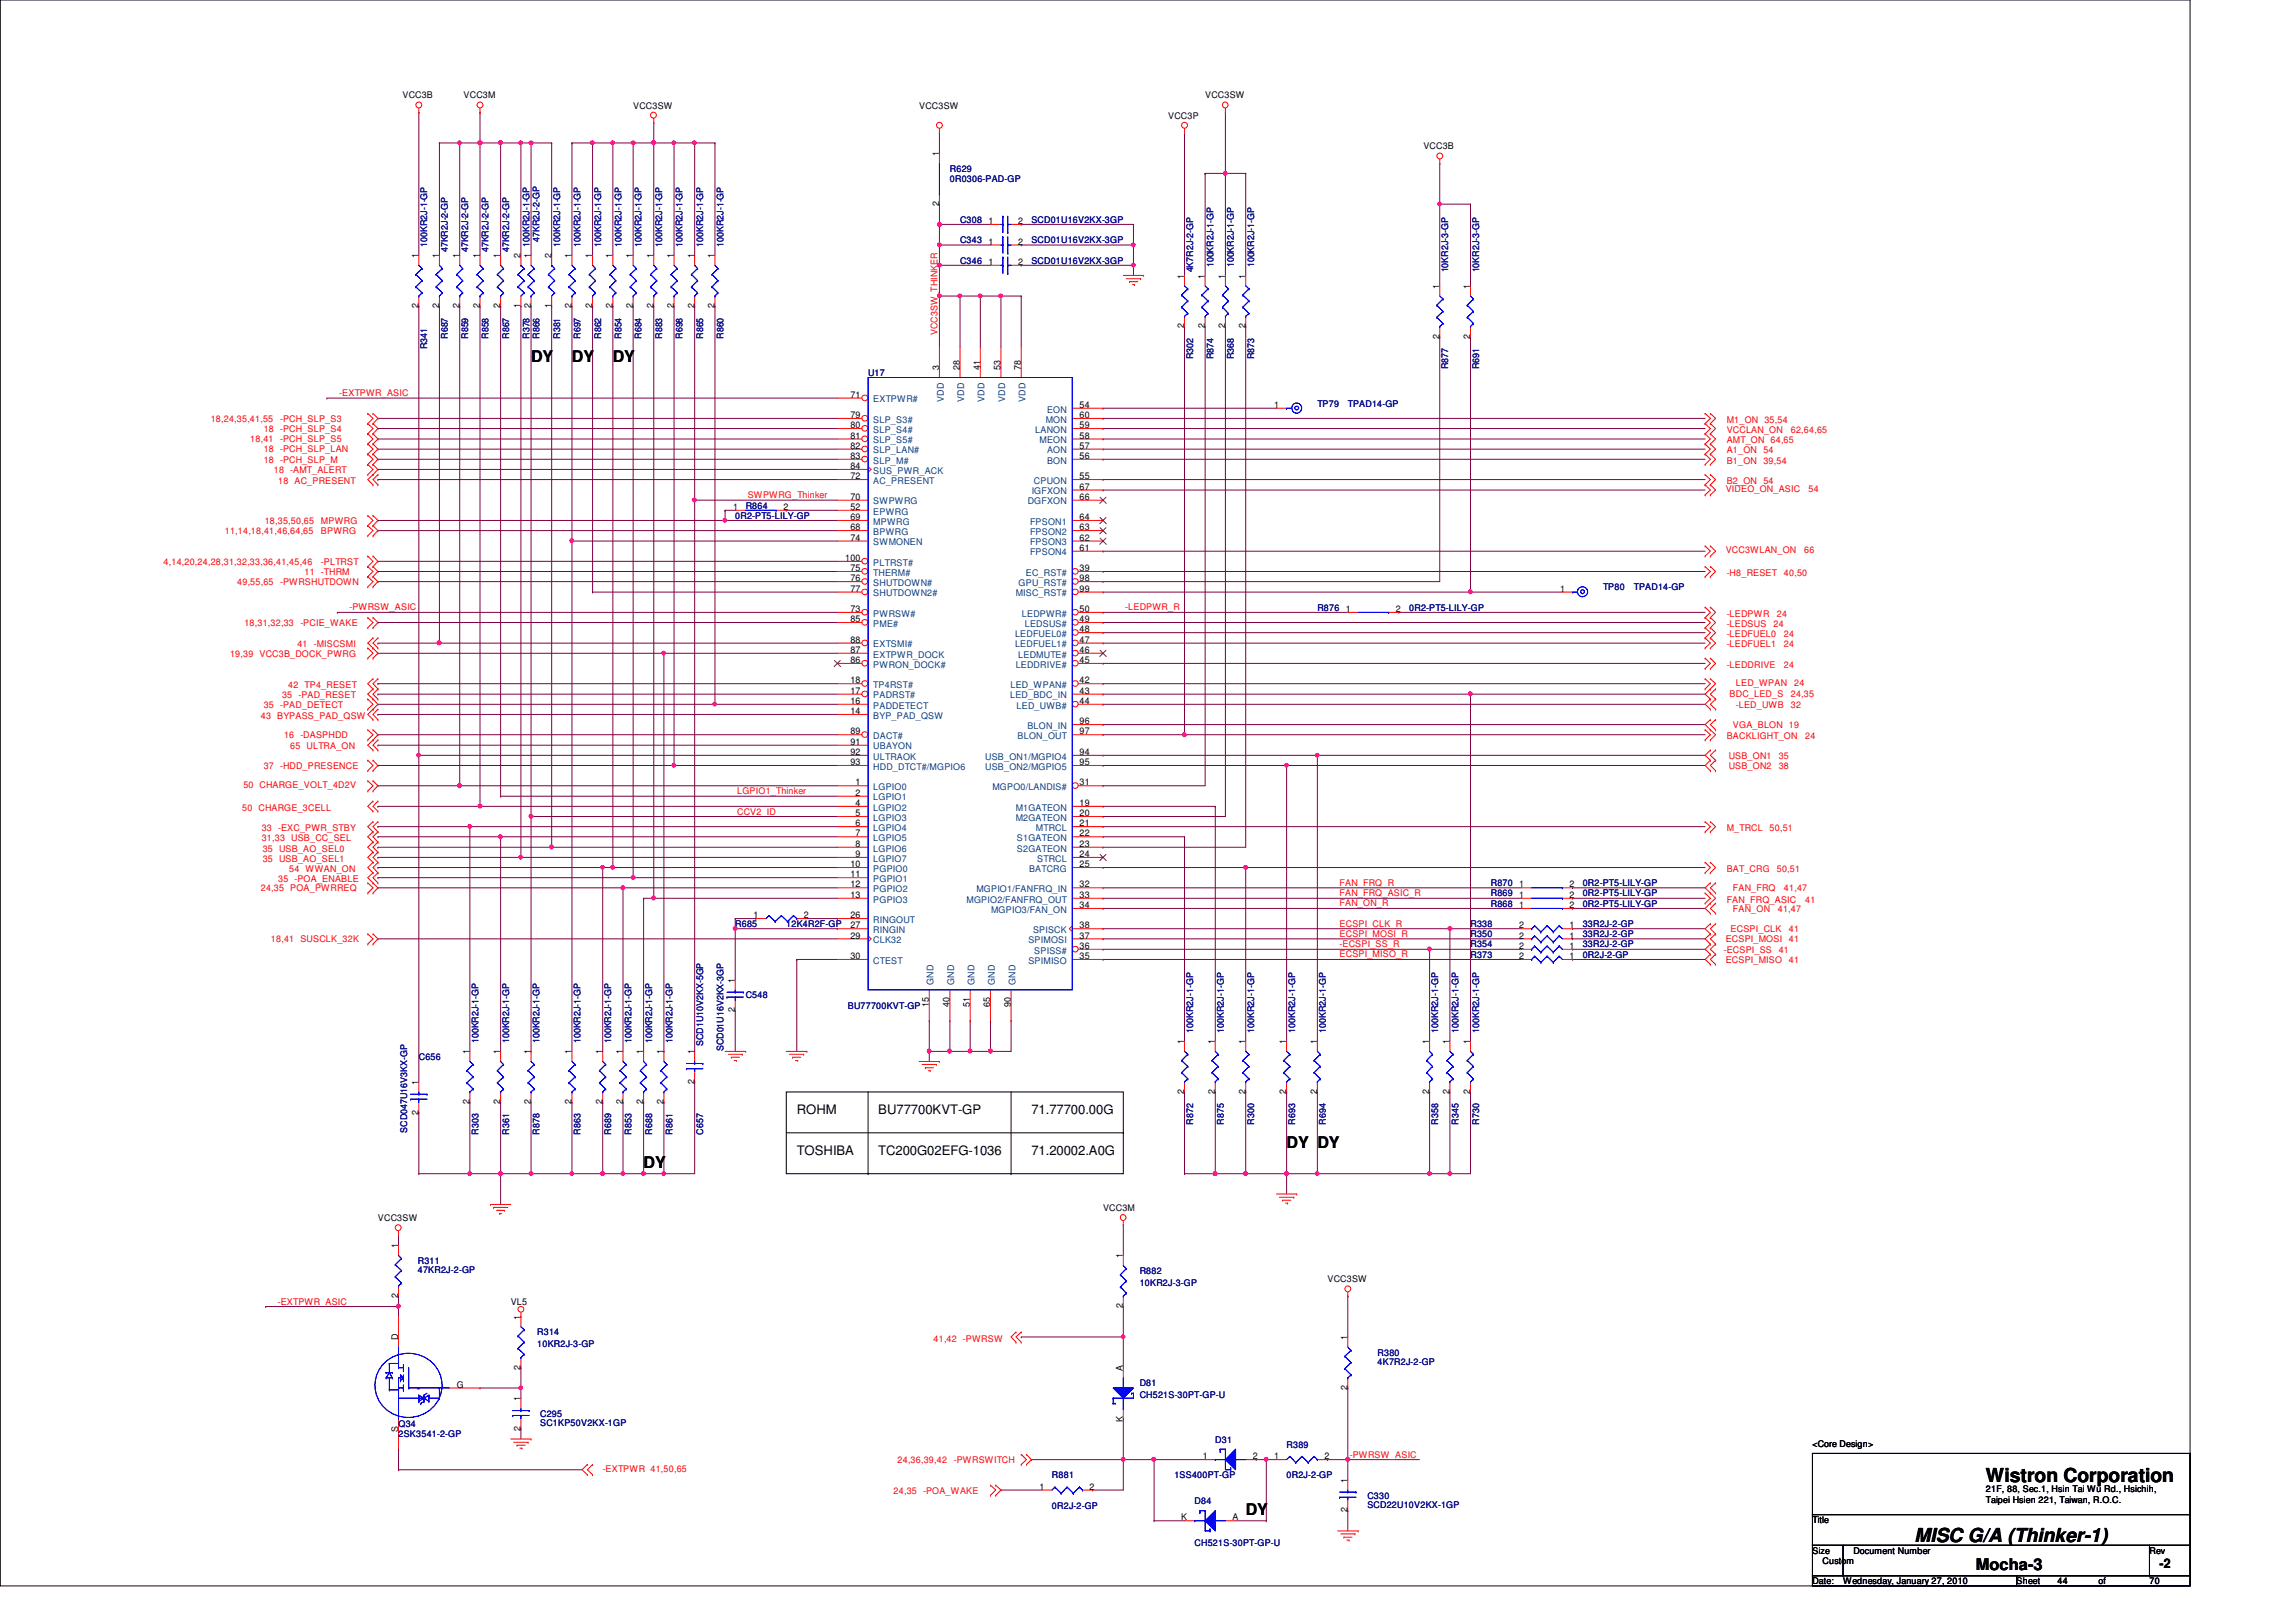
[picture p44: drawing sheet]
<svg xmlns="http://www.w3.org/2000/svg" width="297mm" height="210mm" viewBox="0 0 297 210" stroke-linecap="round" stroke-linejoin="round" font-family="sans-serif">
<defs><g id="words">
<g font-size="2.5">
<text x="256.9" y="191.7">Wistron Corporation</text>
<text x="247.7" y="199.6">MISC G/A (Thinker-1)</text>
</g>
<g font-size="2.1">
<text x="68.7" y="46.8">DY</text>
<text x="74" y="46.8">DY</text>
<text x="79.3" y="46.8">DY</text>
<text x="166.5" y="148.5">DY</text>
<text x="170.4" y="148.5">DY</text>
<text x="83.3" y="151.2">DY</text>
<text x="161.2" y="196">DY</text>
<text x="255.6" y="203.2">Mocha-3</text>
</g>
<g font-size="1.7">
<text x="103.1" y="144.2">ROHM</text>
<text x="103.1" y="149.4">TOSHIBA</text>
<text x="113.6" y="144.2">BU77700KVT-GP</text>
<text x="113.6" y="149.4">TC200G02EFG-1036</text>
<text x="133.4" y="144.2">71.77700.00G</text>
<text x="133.4" y="149.4">71.20002.A0G</text>
<text x="279.4" y="202.9">-2</text>
</g>
<g font-size="1.2">
<text x="52.1" y="12.7">VCC3B</text>
<text x="60" y="12.7">VCC3M</text>
<text x="81.9" y="14.1">VCC3SW</text>
<text x="118.9" y="14.1">VCC3SW</text>
<text x="151.1" y="15.4">VCC3P</text>
<text x="155.9" y="12.7">VCC3SW</text>
<text x="121.5" y="20.2" transform="rotate(-90 121.5 20.2)">1</text>
<text x="184.1" y="19.3">VCC3B</text>
<text x="121.5" y="26.7" transform="rotate(-90 121.5 26.7)">2</text>
<text x="127.9" y="29">1</text>
<text x="131.7" y="29">2</text>
<text x="54.1" y="33.4" transform="rotate(-90 54.1 33.4)">1</text>
<text x="56.8" y="33.4" transform="rotate(-90 56.8 33.4)">1</text>
<text x="59.4" y="33.4" transform="rotate(-90 59.4 33.4)">1</text>
<text x="62.1" y="33.4" transform="rotate(-90 62.1 33.4)">1</text>
<text x="64.7" y="33.4" transform="rotate(-90 64.7 33.4)">1</text>
<text x="67.3" y="33.4" transform="rotate(-90 67.3 33.4)">2</text>
<text x="68.7" y="33.4" transform="rotate(-90 68.7 33.4)">1</text>
<text x="71.3" y="33.4" transform="rotate(-90 71.3 33.4)">2</text>
<text x="74" y="33.4" transform="rotate(-90 74 33.4)">1</text>
<text x="76.6" y="33.4" transform="rotate(-90 76.6 33.4)">1</text>
<text x="79.2" y="33.4" transform="rotate(-90 79.2 33.4)">1</text>
<text x="81.9" y="33.4" transform="rotate(-90 81.9 33.4)">1</text>
<text x="84.5" y="33.4" transform="rotate(-90 84.5 33.4)">1</text>
<text x="87.2" y="33.4" transform="rotate(-90 87.2 33.4)">1</text>
<text x="89.8" y="33.4" transform="rotate(-90 89.8 33.4)">1</text>
<text x="92.5" y="33.4" transform="rotate(-90 92.5 33.4)">1</text>
<text x="127.9" y="34.3">1</text>
<text x="127.9" y="31.7">1</text>
<text x="131.7" y="34.3">2</text>
<text x="131.7" y="31.7">2</text>
<text x="54.1" y="39.9" transform="rotate(-90 54.1 39.9)">2</text>
<text x="56.8" y="39.9" transform="rotate(-90 56.8 39.9)">2</text>
<text x="59.4" y="39.9" transform="rotate(-90 59.4 39.9)">2</text>
<text x="62.1" y="39.9" transform="rotate(-90 62.1 39.9)">2</text>
<text x="64.7" y="39.9" transform="rotate(-90 64.7 39.9)">2</text>
<text x="67.3" y="39.9" transform="rotate(-90 67.3 39.9)">1</text>
<text x="68.7" y="39.9" transform="rotate(-90 68.7 39.9)">2</text>
<text x="71.3" y="39.9" transform="rotate(-90 71.3 39.9)">1</text>
<text x="74" y="39.9" transform="rotate(-90 74 39.9)">2</text>
<text x="76.6" y="39.9" transform="rotate(-90 76.6 39.9)">2</text>
<text x="79.2" y="39.9" transform="rotate(-90 79.2 39.9)">2</text>
<text x="81.9" y="39.9" transform="rotate(-90 81.9 39.9)">2</text>
<text x="84.5" y="39.9" transform="rotate(-90 84.5 39.9)">2</text>
<text x="87.2" y="39.9" transform="rotate(-90 87.2 39.9)">2</text>
<text x="89.8" y="39.9" transform="rotate(-90 89.8 39.9)">2</text>
<text x="92.5" y="39.9" transform="rotate(-90 92.5 39.9)">2</text>
<text x="153.2" y="36.1" transform="rotate(-90 153.2 36.1)">1</text>
<text x="155.9" y="36.1" transform="rotate(-90 155.9 36.1)">1</text>
<text x="158.5" y="36.1" transform="rotate(-90 158.5 36.1)">1</text>
<text x="161.1" y="36.1" transform="rotate(-90 161.1 36.1)">1</text>
<text x="186.2" y="37.4" transform="rotate(-90 186.2 37.4)">1</text>
<text x="190.2" y="37.4" transform="rotate(-90 190.2 37.4)">1</text>
<text x="121.5" y="47.9" transform="rotate(-90 121.5 47.9)">3</text>
<text x="124.2" y="47.9" transform="rotate(-90 124.2 47.9)">28</text>
<text x="126.8" y="47.9" transform="rotate(-90 126.8 47.9)">41</text>
<text x="129.5" y="47.9" transform="rotate(-90 129.5 47.9)">53</text>
<text x="132.1" y="47.9" transform="rotate(-90 132.1 47.9)">78</text>
<text x="153.2" y="42.5" transform="rotate(-90 153.2 42.5)">2</text>
<text x="155.9" y="42.5" transform="rotate(-90 155.9 42.5)">2</text>
<text x="158.5" y="42.5" transform="rotate(-90 158.5 42.5)">2</text>
<text x="161.1" y="42.5" transform="rotate(-90 161.1 42.5)">2</text>
<text x="186.2" y="43.8" transform="rotate(-90 186.2 43.8)">2</text>
<text x="190.2" y="43.8" transform="rotate(-90 190.2 43.8)">2</text>
<text x="110" y="51.5">71</text>
<text x="139.7" y="52.8">54</text>
<text x="164.8" y="52.8">1</text>
<text x="110" y="54.1">79</text>
<text x="110" y="55.4">80</text>
<text x="110" y="56.8">81</text>
<text x="110" y="58.1">82</text>
<text x="110" y="59.4">83</text>
<text x="139.7" y="54.1">60</text>
<text x="139.7" y="55.4">59</text>
<text x="139.7" y="56.8">58</text>
<text x="139.7" y="58.1">57</text>
<text x="139.7" y="59.4">56</text>
<text x="94.9" y="66">1</text>
<text x="101.3" y="66">2</text>
<text x="110" y="62">72</text>
<text x="110" y="64.7">70</text>
<text x="110" y="66">52</text>
<text x="110" y="60.7">84</text>
<text x="139.7" y="63.4">67</text>
<text x="139.7" y="64.7">66</text>
<text x="139.7" y="62">55</text>
<text x="110" y="70">74</text>
<text x="110" y="67.3">69</text>
<text x="110" y="68.6">68</text>
<text x="139.7" y="67.3">64</text>
<text x="139.7" y="68.6">63</text>
<text x="139.7" y="70">62</text>
<text x="139.7" y="71.3">61</text>
<text x="109.3" y="72.6">100</text>
<text x="110" y="73.9">75</text>
<text x="110" y="75.2">76</text>
<text x="110" y="76.6">77</text>
<text x="139.7" y="73.9">39</text>
<text x="139.7" y="75.2">98</text>
<text x="139.7" y="76.6">99</text>
<text x="201.8" y="76.6">1</text>
<text x="110" y="79.2">73</text>
<text x="110" y="80.5">85</text>
<text x="110" y="83.2">88</text>
<text x="139.7" y="79.2">50</text>
<text x="139.7" y="80.5">49</text>
<text x="139.7" y="81.8">48</text>
<text x="139.7" y="83.2">47</text>
<text x="174.1" y="79.2">1</text>
<text x="180.6" y="79.2">2</text>
<text x="110" y="89.8">17</text>
<text x="110" y="88.4">18</text>
<text x="110" y="85.8">86</text>
<text x="110" y="84.5">87</text>
<text x="139.7" y="84.5">46</text>
<text x="139.7" y="85.8">45</text>
<text x="139.7" y="89.8">43</text>
<text x="139.7" y="88.4">42</text>
<text x="110" y="92.4">14</text>
<text x="110" y="91.1">16</text>
<text x="110" y="95">89</text>
<text x="139.7" y="91.1">44</text>
<text x="139.7" y="93.7">96</text>
<text x="139.7" y="95">97</text>
<text x="110" y="96.4">91</text>
<text x="110" y="97.7">92</text>
<text x="110" y="99">93</text>
<text x="110.7" y="101.6">1</text>
<text x="139.7" y="101.6">31</text>
<text x="139.7" y="97.7">94</text>
<text x="139.7" y="99">95</text>
<text x="110.7" y="103">2</text>
<text x="110.7" y="104.3">4</text>
<text x="110.7" y="105.6">5</text>
<text x="110.7" y="106.9">6</text>
<text x="139.7" y="104.3">19</text>
<text x="139.7" y="105.6">20</text>
<text x="139.7" y="106.9">21</text>
<text x="110" y="112.2">10</text>
<text x="110" y="113.5">11</text>
<text x="110.7" y="108.2">7</text>
<text x="110.7" y="109.6">8</text>
<text x="110.7" y="110.9">9</text>
<text x="139.7" y="108.2">22</text>
<text x="139.7" y="109.6">23</text>
<text x="139.7" y="110.9">24</text>
<text x="139.7" y="112.2">25</text>
<text x="97.5" y="118.8">1</text>
<text x="104" y="118.8">2</text>
<text x="110" y="114.9">12</text>
<text x="110" y="116.2">13</text>
<text x="110" y="118.8">26</text>
<text x="139.7" y="117.5">34</text>
<text x="139.7" y="116.2">33</text>
<text x="139.7" y="114.9">32</text>
<text x="196.6" y="116.2">1</text>
<text x="196.6" y="117.5">1</text>
<text x="196.6" y="114.9">1</text>
<text x="203.1" y="116.2">2</text>
<text x="203.1" y="117.5">2</text>
<text x="203.1" y="114.9">2</text>
<text x="110" y="124.1">30</text>
<text x="110" y="121.5">29</text>
<text x="110" y="120.1">27</text>
<text x="139.7" y="120.1">38</text>
<text x="139.7" y="121.5">37</text>
<text x="139.7" y="122.8">36</text>
<text x="139.7" y="124.1">35</text>
<text x="196.6" y="124.1">2</text>
<text x="196.6" y="120.1">2</text>
<text x="196.6" y="122.8">2</text>
<text x="196.6" y="121.5">2</text>
<text x="203.1" y="124.1">1</text>
<text x="203.1" y="120.1">1</text>
<text x="203.1" y="122.8">1</text>
<text x="203.1" y="121.5">1</text>
<text x="95.1" y="131" transform="rotate(-90 95.1 131)">2</text>
<text x="95.1" y="127.2" transform="rotate(-90 95.1 127.2)">1</text>
<text x="120.2" y="130.3" transform="rotate(-90 120.2 130.3)">15</text>
<text x="122.8" y="130.3" transform="rotate(-90 122.8 130.3)">40</text>
<text x="125.5" y="130.3" transform="rotate(-90 125.5 130.3)">51</text>
<text x="128.1" y="130.3" transform="rotate(-90 128.1 130.3)">65</text>
<text x="130.8" y="130.3" transform="rotate(-90 130.8 130.3)">90</text>
<text x="60.7" y="136.4" transform="rotate(-90 60.7 136.4)">1</text>
<text x="64.7" y="136.4" transform="rotate(-90 64.7 136.4)">1</text>
<text x="68.7" y="136.4" transform="rotate(-90 68.7 136.4)">1</text>
<text x="74" y="136.4" transform="rotate(-90 74 136.4)">1</text>
<text x="77.9" y="136.4" transform="rotate(-90 77.9 136.4)">1</text>
<text x="80.6" y="136.4" transform="rotate(-90 80.6 136.4)">1</text>
<text x="83.2" y="136.4" transform="rotate(-90 83.2 136.4)">1</text>
<text x="85.8" y="136.4" transform="rotate(-90 85.8 136.4)">1</text>
<text x="89.8" y="136.4" transform="rotate(-90 89.8 136.4)">1</text>
<text x="153.2" y="135.1" transform="rotate(-90 153.2 135.1)">1</text>
<text x="157.2" y="135.1" transform="rotate(-90 157.2 135.1)">1</text>
<text x="161.1" y="135.1" transform="rotate(-90 161.1 135.1)">1</text>
<text x="166.4" y="135.1" transform="rotate(-90 166.4 135.1)">1</text>
<text x="170.4" y="135.1" transform="rotate(-90 170.4 135.1)">1</text>
<text x="184.9" y="135.1" transform="rotate(-90 184.9 135.1)">1</text>
<text x="187.5" y="135.1" transform="rotate(-90 187.5 135.1)">1</text>
<text x="190.2" y="135.1" transform="rotate(-90 190.2 135.1)">1</text>
<text x="54.1" y="140.4" transform="rotate(-90 54.1 140.4)">1</text>
<text x="60.7" y="142.9" transform="rotate(-90 60.7 142.9)">2</text>
<text x="64.7" y="142.9" transform="rotate(-90 64.7 142.9)">2</text>
<text x="68.7" y="142.9" transform="rotate(-90 68.7 142.9)">2</text>
<text x="74" y="142.9" transform="rotate(-90 74 142.9)">2</text>
<text x="77.9" y="142.9" transform="rotate(-90 77.9 142.9)">2</text>
<text x="80.6" y="142.9" transform="rotate(-90 80.6 142.9)">2</text>
<text x="83.2" y="142.9" transform="rotate(-90 83.2 142.9)">2</text>
<text x="85.8" y="142.9" transform="rotate(-90 85.8 142.9)">2</text>
<text x="89.8" y="140.3" transform="rotate(-90 89.8 140.3)">2</text>
<text x="153.2" y="141.6" transform="rotate(-90 153.2 141.6)">2</text>
<text x="157.2" y="141.6" transform="rotate(-90 157.2 141.6)">2</text>
<text x="161.1" y="141.6" transform="rotate(-90 161.1 141.6)">2</text>
<text x="166.4" y="141.6" transform="rotate(-90 166.4 141.6)">2</text>
<text x="170.4" y="141.6" transform="rotate(-90 170.4 141.6)">2</text>
<text x="184.9" y="141.6" transform="rotate(-90 184.9 141.6)">2</text>
<text x="187.5" y="141.6" transform="rotate(-90 187.5 141.6)">2</text>
<text x="190.2" y="141.6" transform="rotate(-90 190.2 141.6)">2</text>
<text x="54.1" y="144.2" transform="rotate(-90 54.1 144.2)">2</text>
<text x="48.9" y="158">VCC3SW</text>
<text x="51.5" y="161.5" transform="rotate(-90 51.5 161.5)">1</text>
<text x="142.7" y="156.7">VCC3M</text>
<text x="51.5" y="168" transform="rotate(-90 51.5 168)">2</text>
<text x="145.3" y="162.9" transform="rotate(-90 145.3 162.9)">1</text>
<text x="171.7" y="165.9">VCC3SW</text>
<text x="51.5" y="173.4" transform="rotate(-90 51.5 173.4)">D</text>
<text x="66.1" y="168.8">VL5</text>
<text x="67.3" y="170.8" transform="rotate(-90 67.3 170.8)">1</text>
<text x="145.3" y="169.3" transform="rotate(-90 145.3 169.3)">2</text>
<text x="174.3" y="173.4" transform="rotate(-90 174.3 173.4)">1</text>
<text x="59.1" y="179.6">G</text>
<text x="67.3" y="177.2" transform="rotate(-90 67.3 177.2)">2</text>
<text x="145.3" y="177.4" transform="rotate(-90 145.3 177.4)">A</text>
<text x="174.3" y="179.9" transform="rotate(-90 174.3 179.9)">2</text>
<text x="51.5" y="185.3" transform="rotate(-90 51.5 185.3)">S</text>
<text x="67.3" y="185.2" transform="rotate(-90 67.3 185.2)">2</text>
<text x="67.3" y="181.4" transform="rotate(-90 67.3 181.4)">1</text>
<text x="145.3" y="184" transform="rotate(-90 145.3 184)">K</text>
<text x="155.6" y="188.8">1</text>
<text x="162.1" y="188.8">2</text>
<text x="164.8" y="188.8">1</text>
<text x="171.4" y="188.8">2</text>
<text x="174.3" y="191.9" transform="rotate(-90 174.3 191.9)">1</text>
<text x="234.5" y="187.2">&lt;Core Design&gt;</text>
<text x="134.5" y="192.8">1</text>
<text x="141" y="192.8">2</text>
<text x="152.8" y="196.8">K</text>
<text x="159.5" y="196.8">A</text>
<text x="174.3" y="195.7" transform="rotate(-90 174.3 195.7)">2</text>
<text x="234.5" y="197.1">Title</text>
<text x="256.9" y="193.1">21F, 88, Sec.1, Hsin Tai Wu Rd., Hsichih,</text>
<text x="256.9" y="194.5">Taipei Hsien 221, Taiwan, R.O.C.</text>
<text x="234.5" y="201.1">Size</text>
<text x="235.8" y="202.4">Custom</text>
<text x="239.8" y="201.1">Document Number</text>
<text x="278.1" y="201.1">Rev</text>
<text x="234.5" y="205">Date:</text>
<text x="238.5" y="205">Wednesday, January 27, 2010</text>
<text x="260.9" y="205">Sheet</text>
<text x="266.2" y="205">44</text>
<text x="271.5" y="205">of</text>
<text x="278.1" y="205">70</text>
</g>
<g font-size="1.2" fill="#000080">
<text x="122.9" y="22.2">R629</text>
<text x="122.9" y="23.5">0R0306-PAD-GP</text>
<text x="124.2" y="28.8">C308</text>
<text x="133.4" y="28.8">SCD01U16V2KX-3GP</text>
<text x="55.3" y="32" transform="rotate(-90 55.3 32)">100KR2J-1-GP</text>
<text x="58" y="32.6" transform="rotate(-90 58 32.6)">47KR2J-2-GP</text>
<text x="60.6" y="32.6" transform="rotate(-90 60.6 32.6)">47KR2J-2-GP</text>
<text x="63.2" y="32.6" transform="rotate(-90 63.2 32.6)">47KR2J-2-GP</text>
<text x="65.9" y="32.6" transform="rotate(-90 65.9 32.6)">47KR2J-2-GP</text>
<text x="68.5" y="32" transform="rotate(-90 68.5 32)">100KR2J-1-GP</text>
<text x="69.8" y="31.3" transform="rotate(-90 69.8 31.3)">47KR2J-2-GP</text>
<text x="72.5" y="32" transform="rotate(-90 72.5 32)">100KR2J-1-GP</text>
<text x="75.1" y="32" transform="rotate(-90 75.1 32)">100KR2J-1-GP</text>
<text x="77.8" y="32" transform="rotate(-90 77.8 32)">100KR2J-1-GP</text>
<text x="80.4" y="32" transform="rotate(-90 80.4 32)">100KR2J-1-GP</text>
<text x="83" y="32" transform="rotate(-90 83 32)">100KR2J-1-GP</text>
<text x="85.7" y="32" transform="rotate(-90 85.7 32)">100KR2J-1-GP</text>
<text x="88.3" y="32" transform="rotate(-90 88.3 32)">100KR2J-1-GP</text>
<text x="91" y="32" transform="rotate(-90 91 32)">100KR2J-1-GP</text>
<text x="93.6" y="32" transform="rotate(-90 93.6 32)">100KR2J-1-GP</text>
<text x="124.2" y="34.1">C346</text>
<text x="124.2" y="31.5">C343</text>
<text x="133.4" y="34.1">SCD01U16V2KX-3GP</text>
<text x="133.4" y="31.5">SCD01U16V2KX-3GP</text>
<text x="154.3" y="35.3" transform="rotate(-90 154.3 35.3)">4K7R2J-2-GP</text>
<text x="157" y="34.6" transform="rotate(-90 157 34.6)">100KR2J-1-GP</text>
<text x="159.6" y="34.6" transform="rotate(-90 159.6 34.6)">100KR2J-1-GP</text>
<text x="162.3" y="34.6" transform="rotate(-90 162.3 34.6)">100KR2J-1-GP</text>
<text x="187.4" y="35.3" transform="rotate(-90 187.4 35.3)">10KR2J-3-GP</text>
<text x="191.3" y="35.3" transform="rotate(-90 191.3 35.3)">10KR2J-3-GP</text>
<text x="55.3" y="45.2" transform="rotate(-90 55.3 45.2)">R341</text>
<text x="58" y="43.9" transform="rotate(-90 58 43.9)">R687</text>
<text x="60.6" y="43.9" transform="rotate(-90 60.6 43.9)">R859</text>
<text x="63.2" y="43.9" transform="rotate(-90 63.2 43.9)">R858</text>
<text x="65.9" y="43.9" transform="rotate(-90 65.9 43.9)">R867</text>
<text x="68.5" y="43.9" transform="rotate(-90 68.5 43.9)">R378</text>
<text x="69.8" y="43.9" transform="rotate(-90 69.8 43.9)">R866</text>
<text x="72.5" y="43.9" transform="rotate(-90 72.5 43.9)">R381</text>
<text x="75.1" y="43.9" transform="rotate(-90 75.1 43.9)">R697</text>
<text x="77.8" y="43.9" transform="rotate(-90 77.8 43.9)">R862</text>
<text x="80.4" y="43.9" transform="rotate(-90 80.4 43.9)">R854</text>
<text x="83" y="43.9" transform="rotate(-90 83 43.9)">R684</text>
<text x="85.7" y="43.9" transform="rotate(-90 85.7 43.9)">R883</text>
<text x="88.3" y="43.9" transform="rotate(-90 88.3 43.9)">R698</text>
<text x="91" y="43.9" transform="rotate(-90 91 43.9)">R865</text>
<text x="93.6" y="43.9" transform="rotate(-90 93.6 43.9)">R860</text>
<text x="154.3" y="46.5" transform="rotate(-90 154.3 46.5)">R302</text>
<text x="157" y="46.5" transform="rotate(-90 157 46.5)">R874</text>
<text x="159.6" y="46.5" transform="rotate(-90 159.6 46.5)">R368</text>
<text x="162.3" y="46.5" transform="rotate(-90 162.3 46.5)">R873</text>
<text x="187.4" y="47.8" transform="rotate(-90 187.4 47.8)">R877</text>
<text x="191.3" y="47.8" transform="rotate(-90 191.3 47.8)">R691</text>
<text x="112.3" y="48.6">U17</text>
<text x="170.4" y="52.6">TP79</text>
<text x="174.4" y="52.6">TPAD14-GP</text>
<text x="96.5" y="65.8">R864</text>
<text x="95.1" y="67.1">0R2-PT5-LILY-GP</text>
<text x="207.4" y="76.4">TP80</text>
<text x="211.4" y="76.4">TPAD14-GP</text>
<text x="170.4" y="79">R876</text>
<text x="182.3" y="79">0R2-PT5-LILY-GP</text>
<text x="95.1" y="120">R685</text>
<text x="101.7" y="120">12K4R2F-GP</text>
<text x="190.2" y="120">R338</text>
<text x="192.9" y="116">R869</text>
<text x="192.9" y="117.3">R868</text>
<text x="192.9" y="114.7">R870</text>
<text x="204.8" y="120">33R2J-2-GP</text>
<text x="204.8" y="116">0R2-PT5-LILY-GP</text>
<text x="204.8" y="117.3">0R2-PT5-LILY-GP</text>
<text x="204.8" y="114.7">0R2-PT5-LILY-GP</text>
<text x="190.2" y="124">R373</text>
<text x="190.2" y="122.6">R354</text>
<text x="190.2" y="121.3">R350</text>
<text x="204.8" y="124">0R2J-2-GP</text>
<text x="204.8" y="122.6">33R2J-2-GP</text>
<text x="204.8" y="121.3">33R2J-2-GP</text>
<text x="96.5" y="129.2">C548</text>
<text x="109.7" y="130.6">BU77700KVT-GP</text>
<text x="54.2" y="137.2">C656</text>
<text x="61.9" y="135" transform="rotate(-90 61.9 135)">100KR2J-1-GP</text>
<text x="65.9" y="135" transform="rotate(-90 65.9 135)">100KR2J-1-GP</text>
<text x="69.8" y="135" transform="rotate(-90 69.8 135)">100KR2J-1-GP</text>
<text x="75.1" y="135" transform="rotate(-90 75.1 135)">100KR2J-1-GP</text>
<text x="79.1" y="135" transform="rotate(-90 79.1 135)">100KR2J-1-GP</text>
<text x="81.7" y="135" transform="rotate(-90 81.7 135)">100KR2J-1-GP</text>
<text x="84.4" y="135" transform="rotate(-90 84.4 135)">100KR2J-1-GP</text>
<text x="87" y="135" transform="rotate(-90 87 135)">100KR2J-1-GP</text>
<text x="91" y="135.4" transform="rotate(-90 91 135.4)">SCD1U10V2KX-5GP</text>
<text x="93.6" y="136.1" transform="rotate(-90 93.6 136.1)">SCD01U16V2KX-3GP</text>
<text x="154.3" y="133.6" transform="rotate(-90 154.3 133.6)">100KR2J-1-GP</text>
<text x="158.3" y="133.6" transform="rotate(-90 158.3 133.6)">100KR2J-1-GP</text>
<text x="162.3" y="133.6" transform="rotate(-90 162.3 133.6)">100KR2J-1-GP</text>
<text x="167.6" y="133.6" transform="rotate(-90 167.6 133.6)">100KR2J-1-GP</text>
<text x="171.5" y="133.6" transform="rotate(-90 171.5 133.6)">100KR2J-1-GP</text>
<text x="186.1" y="133.6" transform="rotate(-90 186.1 133.6)">100KR2J-1-GP</text>
<text x="188.7" y="133.6" transform="rotate(-90 188.7 133.6)">100KR2J-1-GP</text>
<text x="191.3" y="133.6" transform="rotate(-90 191.3 133.6)">100KR2J-1-GP</text>
<text x="52.7" y="146.6" transform="rotate(-90 52.7 146.6)">SCD047U16V3KX-GP</text>
<text x="61.9" y="146.9" transform="rotate(-90 61.9 146.9)">R303</text>
<text x="65.9" y="146.9" transform="rotate(-90 65.9 146.9)">R361</text>
<text x="69.8" y="146.9" transform="rotate(-90 69.8 146.9)">R878</text>
<text x="75.1" y="146.9" transform="rotate(-90 75.1 146.9)">R863</text>
<text x="79.1" y="146.9" transform="rotate(-90 79.1 146.9)">R689</text>
<text x="81.7" y="146.9" transform="rotate(-90 81.7 146.9)">R853</text>
<text x="84.4" y="146.9" transform="rotate(-90 84.4 146.9)">R688</text>
<text x="87" y="146.9" transform="rotate(-90 87 146.9)">R861</text>
<text x="91" y="146.9" transform="rotate(-90 91 146.9)">C657</text>
<text x="154.3" y="145.5" transform="rotate(-90 154.3 145.5)">R872</text>
<text x="158.3" y="145.5" transform="rotate(-90 158.3 145.5)">R875</text>
<text x="162.3" y="145.5" transform="rotate(-90 162.3 145.5)">R300</text>
<text x="167.6" y="145.5" transform="rotate(-90 167.6 145.5)">R693</text>
<text x="171.5" y="145.5" transform="rotate(-90 171.5 145.5)">R694</text>
<text x="186.1" y="145.5" transform="rotate(-90 186.1 145.5)">R358</text>
<text x="188.7" y="145.5" transform="rotate(-90 188.7 145.5)">R345</text>
<text x="191.3" y="145.5" transform="rotate(-90 191.3 145.5)">R730</text>
<text x="54.1" y="163.6">R311</text>
<text x="54.1" y="164.8">47KR2J-2-GP</text>
<text x="147.4" y="164.9">R882</text>
<text x="147.4" y="166.5">10KR2J-3-GP</text>
<text x="69.5" y="172.8">R314</text>
<text x="69.5" y="174.4">10KR2J-3-GP</text>
<text x="147.4" y="179.4">D81</text>
<text x="178.2" y="175.4">R380</text>
<text x="178.2" y="176.6">4K7R2J-2-GP</text>
<text x="51.6" y="184.7">Q34</text>
<text x="69.9" y="183.4">C295</text>
<text x="69.9" y="184.6">SC1KP50V2KX-1GP</text>
<text x="147.4" y="181">CH521S-30PT-GP-U</text>
<text x="51.6" y="186">2SK3541-2-GP</text>
<text x="136.1" y="191.3">R881</text>
<text x="151.9" y="191.3">1SS400PT-GP</text>
<text x="157.2" y="186.7">D31</text>
<text x="166.5" y="187.3">R389</text>
<text x="166.5" y="191.3">0R2J-2-GP</text>
<text x="136.1" y="195.2">0R2J-2-GP</text>
<text x="154.6" y="194.6">D84</text>
<text x="176.9" y="193.9">C330</text>
<text x="176.9" y="195.1">SCD22U10V2KX-1GP</text>
<text x="154.6" y="200">CH521S-30PT-GP-U</text>
</g>
<g font-size="1.2" fill="#f00">
<text x="121.3" y="43.3" transform="rotate(-90 121.3 43.3)">VCC3SW_THINKER</text>
<text x="43.9" y="51.3">-EXTPWR_ASIC</text>
<text x="27.3" y="54.6">18,24,35,41,55</text>
<text x="32.4" y="57.2">18,41</text>
<text x="34.1" y="55.9">18 -PCH_SLP_S4</text>
<text x="34.1" y="58.5">18 -PCH_SLP_LAN</text>
<text x="34.1" y="59.9">18 -PCH_SLP_M</text>
<text x="36.2" y="54.6">-PCH_SLP_S3</text>
<text x="36.2" y="57.2">-PCH_SLP_S5</text>
<text x="223.4" y="54.7">M1_ON 35,54</text>
<text x="223.4" y="58.7">A1_ON 54</text>
<text x="223.4" y="56">VCCLAN_ON</text>
<text x="223.4" y="57.4">AMT_ON 64,65</text>
<text x="231.7" y="56">62,64,65</text>
<text x="35.4" y="61.2">18 -AMT_ALERT</text>
<text x="36" y="62.7">18 AC_PRESENT</text>
<text x="96.7" y="64.5">SWPWRG_Thinker</text>
<text x="223.3" y="63.7">VIDEO_ON_ASIC</text>
<text x="223.4" y="62.7">B2_ON 54</text>
<text x="223.4" y="60">B1_ON 39,54</text>
<text x="234" y="63.7">54</text>
<text x="29.1" y="69.1">11,14,18,41,46,64,65</text>
<text x="34.2" y="67.8">18,35,50,65</text>
<text x="41.5" y="67.8">MPWRG</text>
<text x="41.5" y="69.1">BPWRG</text>
<text x="223.3" y="71.6">VCC3WLAN_ON</text>
<text x="233.4" y="71.6">66</text>
<text x="21.2" y="73.1">4,14,20,24,28,31,32,33,36,41,45,46</text>
<text x="30.7" y="75.7">49,55,65</text>
<text x="36.2" y="75.7">-PWRSHUTDOWN</text>
<text x="39.4" y="74.4">11 -THRM</text>
<text x="41.5" y="73.1">-PLTRST</text>
<text x="223.4" y="74.5">-H8_RESET</text>
<text x="230.8" y="74.5">40,50</text>
<text x="31.6" y="81">18,31,32,33</text>
<text x="38.5" y="83.8">41 -MISCSMI</text>
<text x="38.9" y="81">-PCIE_WAKE</text>
<text x="45.2" y="79">-PWRSW_ASIC</text>
<text x="145.6" y="79">-LEDPWR_R</text>
<text x="223.4" y="79.8">-LEDPWR</text>
<text x="223.4" y="82.5">-LEDFUEL0</text>
<text x="223.4" y="83.8">-LEDFUEL1</text>
<text x="223.4" y="81.2">-LEDSUS</text>
<text x="229.4" y="81.2">24</text>
<text x="229.9" y="79.8">24</text>
<text x="230.8" y="82.5">24</text>
<text x="230.8" y="83.8">24</text>
<text x="29.8" y="85">19,39 VCC3B_DOCK_PWRG</text>
<text x="37.3" y="89.1">42 TP4_RESET</text>
<text x="223.4" y="86.4">-LEDDRIVE</text>
<text x="224.6" y="88.8">LED_WPAN</text>
<text x="230.8" y="86.4">24</text>
<text x="232.1" y="88.8">24</text>
<text x="33.7" y="93">43 BYPASS_PAD_QSW</text>
<text x="34.1" y="91.6">35 -PAD_DETECT</text>
<text x="36.5" y="90.4">35 -PAD_RESET</text>
<text x="36.7" y="95.5">16 -DASPHDD</text>
<text x="223.4" y="95.7">BACKLIGHT_ON</text>
<text x="223.8" y="90.3">BDC_LED_S</text>
<text x="224.2" y="94.2">VGA_BLON 19</text>
<text x="224.6" y="91.6">-LED_UWB</text>
<text x="231.7" y="90.3">24,35</text>
<text x="231.7" y="91.6">32</text>
<text x="233.5" y="95.7">24</text>
<text x="34.1" y="99.5">37 -HDD_PRESENCE</text>
<text x="37.5" y="97">65 ULTRA_ON</text>
<text x="223.6" y="99.5">USB_ON2</text>
<text x="223.6" y="98.2">USB_ON1</text>
<text x="230.1" y="99.5">38</text>
<text x="230.1" y="98.2">35</text>
<text x="31.3" y="104.9">50 CHARGE_3CELL</text>
<text x="31.5" y="102">50 CHARGE_VOLT_4D2V</text>
<text x="33.9" y="107.6">33 -EXC_PWR_STBY</text>
<text x="95.4" y="105.4">CCV2_ID</text>
<text x="95.4" y="102.8">LGPIO1_Thinker</text>
<text x="223.4" y="107.6">M_TRCL</text>
<text x="228.9" y="107.6">50,51</text>
<text x="33.9" y="108.9">31,33 USB_CC_SEL</text>
<text x="34" y="110.2">35 USB_AO_SEL0</text>
<text x="34" y="111.5">35 USB_AO_SEL1</text>
<text x="37.4" y="112.9">54 WWAN_ON</text>
<text x="223.4" y="112.9">BAT_CRG</text>
<text x="229.9" y="112.9">50,51</text>
<text x="33.7" y="115.4">24,35 POA_PWRREQ</text>
<text x="36" y="114.2">35 -POA_ENABLE</text>
<text x="173.3" y="114.6">FAN_FRQ_R</text>
<text x="173.3" y="116">FAN_FRQ_ASIC_R</text>
<text x="173.3" y="117.3">FAN_ON_R</text>
<text x="173.3" y="119.9">ECSPI_CLK_R</text>
<text x="223.4" y="116.8">FAN_FRQ_ASIC</text>
<text x="224.2" y="115.4">FAN_FRQ</text>
<text x="224.2" y="118">FAN_ON</text>
<text x="230" y="118">41,47</text>
<text x="230.8" y="115.4">41,47</text>
<text x="233.5" y="116.8">41</text>
<text x="35" y="122">18,41 SUSCLK_32K</text>
<text x="173.3" y="121.2">ECSPI_MOSI_R</text>
<text x="173.3" y="123.9">ECSPI_MISO_R</text>
<text x="173.3" y="122.6">-ECSPI_SS_R</text>
<text x="223" y="123.3">-ECSPI_SS</text>
<text x="223.3" y="122">ECSPI_MOSI</text>
<text x="223.3" y="124.6">ECSPI_MISO</text>
<text x="223.9" y="120.6">ECSPI_CLK</text>
<text x="230.1" y="123.3">41</text>
<text x="231.4" y="120.6">41</text>
<text x="231.4" y="122">41</text>
<text x="231.4" y="124.6">41</text>
<text x="35.9" y="168.8">-EXTPWR_ASIC</text>
<text x="120.8" y="173.6">41,42 -PWRSW</text>
<text x="78" y="190.5">-EXTPWR 41,50,65</text>
<text x="116.1" y="189.3">24,36,39,42</text>
<text x="123.4" y="189.3">-PWRSWITCH</text>
<text x="174.6" y="188.6">-PWRSW_ASIC</text>
<text x="115.6" y="193.3">24,35 -POA_WAKE</text>
</g>
<g font-size="1.2" fill="#004080">
<text x="113" y="52.1">EXTPWR#</text>
<text x="122.1" y="52" transform="rotate(-90 122.1 52)">VDD</text>
<text x="124.8" y="52" transform="rotate(-90 124.8 52)">VDD</text>
<text x="127.4" y="52" transform="rotate(-90 127.4 52)">VDD</text>
<text x="130" y="52" transform="rotate(-90 130 52)">VDD</text>
<text x="132.7" y="52" transform="rotate(-90 132.7 52)">VDD</text>
<text x="135.5" y="53.4">EON</text>
<text x="113" y="54.7">SLP_S3#</text>
<text x="113" y="56">SLP_S4#</text>
<text x="113" y="57.4">SLP_S5#</text>
<text x="113" y="58.7">SLP_LAN#</text>
<text x="113" y="60">SLP_M#</text>
<text x="133.9" y="56">LANON</text>
<text x="134.5" y="57.4">MEON</text>
<text x="135.3" y="54.7">MON</text>
<text x="135.5" y="58.7">AON</text>
<text x="135.5" y="60">BON</text>
<text x="113" y="62.6">AC_PRESENT</text>
<text x="113" y="65.3">SWPWRG</text>
<text x="113" y="61.3">SUS_PWR_ACK</text>
<text x="133" y="65.3">DGFXON</text>
<text x="133.5" y="64">IGFXON</text>
<text x="133.8" y="62.6">CPUON</text>
<text x="113" y="70.6">SWMONEN</text>
<text x="113" y="67.9">MPWRG</text>
<text x="113" y="69.2">BPWRG</text>
<text x="113" y="66.6">EPWRG</text>
<text x="133.3" y="67.9">FPSON1</text>
<text x="133.3" y="69.2">FPSON2</text>
<text x="133.3" y="70.6">FPSON3</text>
<text x="133.3" y="71.9">FPSON4</text>
<text x="113" y="74.5">THERM#</text>
<text x="113" y="75.8">SHUTDOWN#</text>
<text x="113" y="77.2">SHUTDOWN2#</text>
<text x="113" y="73.2">PLTRST#</text>
<text x="131.4" y="77.2">MISC_RST#</text>
<text x="131.8" y="75.8">GPU_RST#</text>
<text x="132.7" y="74.5">EC_RST#</text>
<text x="113" y="79.8">PWRSW#</text>
<text x="113" y="81.1">PME#</text>
<text x="113" y="83.8">EXTSMI#</text>
<text x="131.3" y="82.4">LEDFUEL0#</text>
<text x="131.3" y="83.8">LEDFUEL1#</text>
<text x="132.2" y="79.8">LEDPWR#</text>
<text x="132.6" y="81.1">LEDSUS#</text>
<text x="113" y="89">TP4RST#</text>
<text x="113" y="86.4">PWRON_DOCK#</text>
<text x="113" y="85.1">EXTPWR_DOCK</text>
<text x="130.7" y="89">LED_WPAN#</text>
<text x="131.4" y="86.4">LEDDRIVE#</text>
<text x="131.7" y="85.1">LEDMUTE#</text>
<text x="113" y="93">BYP_PAD_QSW</text>
<text x="113" y="91.7">PADDETECT</text>
<text x="113" y="90.4">PADRST#</text>
<text x="113" y="95.6">DACT#</text>
<text x="130.7" y="90.4">LED_BDC_IN</text>
<text x="131.5" y="91.7">LED_UWB#</text>
<text x="131.7" y="95.6">BLON_OUT</text>
<text x="132.9" y="94.3">BLON_IN</text>
<text x="113" y="97">UBAYON</text>
<text x="113" y="98.3">ULTRAOK</text>
<text x="113" y="99.6">HDD_DTCT#/MGPIO6</text>
<text x="127.5" y="98.3">USB_ON1/MGPIO4</text>
<text x="127.5" y="99.6">USB_ON2/MGPIO5</text>
<text x="113" y="102.2">LGPIO0</text>
<text x="113" y="103.6">LGPIO1</text>
<text x="113" y="104.9">LGPIO2</text>
<text x="113" y="106.2">LGPIO3</text>
<text x="113" y="107.5">LGPIO4</text>
<text x="128.4" y="102.2">MGPO0/LANDIS#</text>
<text x="131.4" y="104.9">M1GATEON</text>
<text x="131.4" y="106.2">M2GATEON</text>
<text x="134" y="107.5">MTRCL</text>
<text x="113" y="108.8">LGPIO5</text>
<text x="113" y="110.2">LGPIO6</text>
<text x="113" y="111.5">LGPIO7</text>
<text x="113" y="112.8">PGPIO0</text>
<text x="131.6" y="108.8">S1GATEON</text>
<text x="131.6" y="110.2">S2GATEON</text>
<text x="133.1" y="112.8">BATCRG</text>
<text x="134.2" y="111.5">STRCL</text>
<text x="113" y="114.1">PGPIO1</text>
<text x="113" y="115.4">PGPIO2</text>
<text x="113" y="116.8">PGPIO3</text>
<text x="113" y="119.4">RINGOUT</text>
<text x="125" y="116.8">MGPIO2/FANFRQ_OUT</text>
<text x="126.3" y="115.4">MGPIO1/FANFRQ_IN</text>
<text x="128.2" y="118.1">MGPIO3/FAN_ON</text>
<text x="113" y="124.7">CTEST</text>
<text x="113" y="122">CLK32</text>
<text x="113" y="120.7">RINGIN</text>
<text x="133.1" y="122">SPIMOSI</text>
<text x="133.1" y="124.7">SPIMISO</text>
<text x="133.6" y="120.7">SPISCK</text>
<text x="133.8" y="123.4">SPISS#</text>
<text x="120.8" y="127.4" transform="rotate(-90 120.8 127.4)">GND</text>
<text x="123.4" y="127.4" transform="rotate(-90 123.4 127.4)">GND</text>
<text x="126.1" y="127.4" transform="rotate(-90 126.1 127.4)">GND</text>
<text x="128.7" y="127.4" transform="rotate(-90 128.7 127.4)">GND</text>
<text x="131.4" y="127.4" transform="rotate(-90 131.4 127.4)">GND</text>
</g>
</g></defs>
<path d="M0 0h283.3v205.2h-283.3z" fill="none" stroke="#000" stroke-width=".13"/>
<path d="M95.1 130.8h.1M95.1 130.8v5.3M34.4 169.1h.1M34.4 169.1h17.2" fill="none" stroke="#800040" stroke-width=".13"/>
<path d="M51.4 168.8h.1l.2 .1v.3l-.2 .1-.1-.1z" fill-rule="evenodd" fill="#f0f"/>
<path d="M51.4 168.8h.1l.2 .1v.3l-.2 .1-.1-.1z" fill="none" stroke="#f0f" stroke-width=".13"/>
<path d="M51.6 159.8h.1M51.6 159.8v1.3M51.6 167.7h.1M51.6 167.7v1.4M62.1 179.6h.1M62.1 179.6h5.3M67.4 179.6h.1M67.4 179.6v1.3M67.4 184.9h.1M67.4 184.9v1.3" fill="none" stroke="#800040" stroke-width=".13"/>
<path d="M67.2 179.4h.3l.1 .2-.1 .2h-.2h-.1z" fill-rule="evenodd" fill="#f0f"/>
<path d="M67.2 179.4h.3l.1 .2-.1 .2h-.2h-.1z" fill="none" stroke="#f0f" stroke-width=".13"/>
<path d="M81.9 18.5h.1M81.9 18.5v14.5M51.6 187.5h.1M51.6 190.2h.1M51.6 187.5v2.7M51.6 190.2h23.7" fill="none" stroke="#800040" stroke-width=".13"/>
<circle cx="81.9" cy="18.5" r=".25" fill="#f0f"/>
<circle cx="81.9" cy="18.5" r=".25" fill="none" stroke="#f0f" stroke-width=".13"/>
<path d="M68.7 18.5h.1M68.7 18.5v14.5M67.4 177h.1M67.4 177v2.6" fill="none" stroke="#800040" stroke-width=".13"/>
<circle cx="68.7" cy="18.5" r=".25" fill="#f0f"/>
<circle cx="68.7" cy="18.5" r=".25" fill="none" stroke="#f0f" stroke-width=".13"/>
<path d="M67.4 18.5h.1M67.4 18.5h1.3M76.7 18.5h.1M76.7 18.5v14.5M146.6 34.3h.1M146.6 34.3v1.3" fill="none" stroke="#800040" stroke-width=".13"/>
<circle cx="76.6" cy="18.5" r=".25" fill="#f0f"/>
<circle cx="76.6" cy="18.5" r=".25" fill="none" stroke="#f0f" stroke-width=".13"/>
<path d="M121.5 17.2h.1M121.5 17.2v2.6M121.5 29h.1M121.5 26.4h.1M121.5 31.7h.1M121.5 26.4v5.3M121.5 29h6.6M121.5 31.7h6.6M51.6 169.1h.1M51.6 169.1v1.3" fill="none" stroke="#800040" stroke-width=".13"/>
<circle cx="121.5" cy="29" r=".26" fill="#f0f"/>
<circle cx="121.5" cy="29" r=".26" fill="none" stroke="#f0f" stroke-width=".13"/>
<path d="M121.5 34.3h.1M121.5 34.3h6.6" fill="none" stroke="#800040" stroke-width=".13"/>
<circle cx="121.5" cy="34.3" r=".25" fill="#f0f"/>
<circle cx="121.5" cy="34.3" r=".25" fill="none" stroke="#f0f" stroke-width=".13"/>
<path d="M121.5 31.7h.1M121.5 31.7v2.6" fill="none" stroke="#800040" stroke-width=".13"/>
<circle cx="121.5" cy="31.7" r=".25" fill="#f0f"/>
<circle cx="121.5" cy="31.7" r=".25" fill="none" stroke="#f0f" stroke-width=".13"/>
<path d="M132.1 29h.1M132.1 31.7h.1M132.1 29h14.5M132.1 31.7h14.5" fill="none" stroke="#800040" stroke-width=".13"/>
<path d="M146.4 31.5h.4l.1 .2-.1 .1-.2 .1-.2-.1z" fill-rule="evenodd" fill="#f0f"/>
<path d="M146.4 31.5h.4l.1 .2-.1 .1-.2 .1-.2-.1z" fill="none" stroke="#f0f" stroke-width=".13"/>
<path d="M132.1 34.3h.1M132.1 34.3h14.5" fill="none" stroke="#800040" stroke-width=".13"/>
<path d="M146.4 34.1h.4l.1 .2-.1 .2h-.2h-.2z" fill-rule="evenodd" fill="#f0f"/>
<path d="M146.4 34.1h.4l.1 .2-.1 .2h-.2h-.2z" fill="none" stroke="#f0f" stroke-width=".13"/>
<path d="M146.6 29h.1M146.6 31.7h.1M146.6 29v5.3M95.1 120.2h.1M95.1 120.2v6.6M68.7 151.9h.1M68.7 151.9h5.3" fill="none" stroke="#800040" stroke-width=".13"/>
<circle cx="68.7" cy="151.9" r=".25" fill="#f0f"/>
<circle cx="68.7" cy="151.9" r=".25" fill="none" stroke="#f0f" stroke-width=".13"/>
<path d="M64.8 151.9h.1M64.8 151.9v4" fill="none" stroke="#800040" stroke-width=".13"/>
<path d="M64.6 151.7h.3l.1 .1-.1 .2-.2 .1-.1-.1z" fill-rule="evenodd" fill="#f0f"/>
<path d="M64.6 151.7h.3l.1 .1-.1 .2-.2 .1-.1-.1z" fill="none" stroke="#f0f" stroke-width=".13"/>
<g fill="none" stroke="#800040" stroke-width=".13">
<path d="M87.2 18.5h.1M87.2 18.5v14.5M103.1 124.2h.1M103.1 124.2h5.2M103.1 124.2v11.9M203.5 122.9h.1M203.5 120.2h.1M203.5 124.2h.1M203.5 121.5h.1M203.5 122.9h17.1M203.5 120.2h17.1M203.5 124.2h17.1"/>
<path d="M203.5 121.5h17.1"/>
</g>
<path d="M87 18.3h.3l.1 .2-.1 .1-.1 .1-.2-.1z" fill-rule="evenodd" fill="#f0f"/>
<path d="M87 18.3h.3l.1 .2-.1 .1-.1 .1-.2-.1z" fill="none" stroke="#f0f" stroke-width=".13"/>
<path d="M78 151.9h.1M78 151.9h2.6" fill="none" stroke="#800040" stroke-width=".13"/>
<path d="M80.4 151.7h.3l.1 .1-.1 .2-.1 .1-.2-.1z" fill-rule="evenodd" fill="#f0f"/>
<path d="M80.4 151.7h.3l.1 .1-.1 .2-.1 .1-.2-.1z" fill="none" stroke="#f0f" stroke-width=".13"/>
<path d="M77.8 151.7h.3l.1 .1-.1 .2-.2 .1-.1-.1z" fill-rule="evenodd" fill="#f0f"/>
<path d="M77.8 151.7h.3l.1 .1-.1 .2-.2 .1-.1-.1z" fill="none" stroke="#f0f" stroke-width=".13"/>
<path d="M84.6 116.2h.1M84.6 116.2h23.7M48.9 121.5h.1M48.9 121.5h59.4M83.3 142.7h.1M83.3 142.7v9.2" fill="none" stroke="#800040" stroke-width=".13"/>
<circle cx="83.2" cy="151.9" r=".25" fill="#f0f"/>
<circle cx="83.2" cy="151.9" r=".25" fill="none" stroke="#f0f" stroke-width=".13"/>
<path d="M84.6 18.5h.1M84.6 18.5v14.5M83.3 116.2h.1M83.3 116.2v19.9" fill="none" stroke="#800040" stroke-width=".13"/>
<path d="M84.4 18.3h.3l.1 .2-.1 .1-.2 .1-.1-.1z" fill-rule="evenodd" fill="#f0f"/>
<path d="M84.4 18.3h.3l.1 .2-.1 .1-.2 .1-.1-.1z" fill="none" stroke="#f0f" stroke-width=".13"/>
<path d="M84.6 39.6h.1M84.6 39.6v76.6" fill="none" stroke="#800040" stroke-width=".13"/>
<path d="M84.4 116h.1l.3 .1-.1 .3-.2 .1-.1-.1z" fill-rule="evenodd" fill="#f0f"/>
<path d="M84.4 116h.1l.3 .1-.1 .3-.2 .1-.1-.1z" fill="none" stroke="#f0f" stroke-width=".13"/>
<path d="M80.6 142.7h.1M80.6 142.7v9.2M83.3 151.9h.1M83.3 151.9h2.6" fill="none" stroke="#800040" stroke-width=".13"/>
<path d="M85.7 151.7h.3l.1 .1-.1 .2-.2 .1-.1-.1z" fill-rule="evenodd" fill="#f0f"/>
<path d="M85.7 151.7h.3l.1 .1-.1 .2-.2 .1-.1-.1z" fill="none" stroke="#f0f" stroke-width=".13"/>
<path d="M80.6 114.9h.1M80.6 114.9v21.2M80.6 114.9h27.7" fill="none" stroke="#800040" stroke-width=".13"/>
<path d="M80.4 114.7l.2-.1 .2 .2-.1 .3h-.1h-.2z" fill-rule="evenodd" fill="#f0f"/>
<path d="M80.4 114.7l.2-.1 .2 .2-.1 .3h-.1h-.2z" fill="none" stroke="#f0f" stroke-width=".13"/>
<path d="M81.9 39.6h.1M81.9 39.6v74h-33M48.9 113.6h.1" fill="none" stroke="#800040" stroke-width=".13"/>
<circle cx="81.9" cy="113.5" r=".25" fill="#f0f"/>
<circle cx="81.9" cy="113.5" r=".25" fill="none" stroke="#f0f" stroke-width=".13"/>
<path d="M79.3 39.6h.1M79.3 39.6v72.7M48.9 114.9h.1M48.9 112.3h.1M48.9 114.9h31.7M48.9 112.3h29.1M81.9 113.6h.1M81.9 113.6h26.4" fill="none" stroke="#800040" stroke-width=".13"/>
<path d="M79.1 112.1h.3l.1 .1-.1 .2-.2 .1-.1-.1z" fill-rule="evenodd" fill="#f0f"/>
<path d="M79.1 112.1h.3l.1 .1-.1 .2-.2 .1-.1-.1z" fill="none" stroke="#f0f" stroke-width=".13"/>
<path d="M79.3 18.5h.1M79.3 18.5v14.5" fill="none" stroke="#800040" stroke-width=".13"/>
<path d="M79.1 18.3h.3l.1 .2-.1 .1-.2 .1-.1-.1z" fill-rule="evenodd" fill="#f0f"/>
<path d="M79.1 18.3h.3l.1 .2-.1 .1-.2 .1-.1-.1z" fill="none" stroke="#f0f" stroke-width=".13"/>
<path d="M84.6 15.8h.1M84.6 15.8v2.7" fill="none" stroke="#800040" stroke-width=".13"/>
<path d="M84.4 18.3h.3l.1 .2-.1 .1-.2 .1-.1-.1z" fill-rule="evenodd" fill="#f0f"/>
<path d="M84.4 18.3h.3l.1 .2-.1 .1-.2 .1-.1-.1z" fill="none" stroke="#f0f" stroke-width=".13"/>
<path d="M76.7 18.5h.1M76.7 18.5h7.9M79.3 18.5h.1M81.9 18.5h.1M48.9 109.6h.1M48.9 111h.1M48.9 109.6h22.5M48.9 111h18.5M78 112.3h.1M78 112.3v23.8" fill="none" stroke="#800040" stroke-width=".13"/>
<path d="M77.8 112.1h.3l.1 .1-.1 .2-.2 .1-.1-.1z" fill-rule="evenodd" fill="#f0f"/>
<path d="M77.8 112.1h.3l.1 .1-.1 .2-.2 .1-.1-.1z" fill="none" stroke="#f0f" stroke-width=".13"/>
<path d="M74 151.9h.1M78 142.7h.1M78 142.7v9.2h-4" fill="none" stroke="#800040" stroke-width=".13"/>
<path d="M73.8 151.7h.3l.1 .1-.1 .2-.1 .1-.2-.1z" fill-rule="evenodd" fill="#f0f"/>
<path d="M73.8 151.7h.3l.1 .1-.1 .2-.1 .1-.2-.1z" fill="none" stroke="#f0f" stroke-width=".13"/>
<path d="M48.9 108.3h.1M48.9 108.3h15.9M64.8 108.3h.1M64.8 108.3v27.8M67.4 111h.1M67.4 111h40.9M71.4 109.6h.1M71.4 109.6h36.9M64.8 142.7h.1M64.8 142.7v9.2" fill="none" stroke="#800040" stroke-width=".13"/>
<path d="M64.6 108.1l.1-.1 .2 .1v.4h-.2h-.1z" fill-rule="evenodd" fill="#f0f"/>
<path d="M64.6 108.1l.1-.1 .2 .1v.4h-.2h-.1z" fill="none" stroke="#f0f" stroke-width=".13"/>
<path d="M48.9 107h.1M48.9 107h11.9M64.8 108.3h.1M64.8 108.3h43.5M60.8 142.7h.1M60.8 142.7v9.2" fill="none" stroke="#800040" stroke-width=".13"/>
<path d="M60.6 151.7h.3l.1 .1-.1 .2-.2 .1-.1-.1z" fill-rule="evenodd" fill="#f0f"/>
<path d="M60.6 151.7h.3l.1 .1-.1 .2-.2 .1-.1-.1z" fill="none" stroke="#f0f" stroke-width=".13"/>
<path d="M60.8 107h.1M60.8 107v29.1" fill="none" stroke="#800040" stroke-width=".13"/>
<path d="M60.6 106.8h.3l.1 .1-.1 .2-.2 .1-.1-.1z" fill-rule="evenodd" fill="#f0f"/>
<path d="M60.6 106.8h.3l.1 .1-.1 .2-.2 .1-.1-.1z" fill="none" stroke="#f0f" stroke-width=".13"/>
<path d="M60.8 107h.1M60.8 107h47.5M68.7 105.7h.1M68.7 105.7h39.6M174.4 179.6h.1M174.4 179.6v11.9M174.4 188.9h.1" fill="none" stroke="#800040" stroke-width=".13"/>
<circle cx="174.4" cy="188.9" r=".26" fill="#f0f"/>
<circle cx="174.4" cy="188.9" r=".26" fill="none" stroke="#f0f" stroke-width=".13"/>
<g fill="none" stroke="#800040" stroke-width=".13">
<path d="M68.7 39.6h.1M68.7 39.6v66.1M62.1 104.4h.1M62.1 104.4h46.2M174.4 167.7h.1M174.4 167.7v5.3M149.3 188.9h.1M149.3 188.9h6.6M163.8 188.9h.1M163.8 188.9h1.3M171.7 188.9h.1M171.7 188.9h2.7"/>
<path d="M174.4 195.5h.1M174.4 195.5v2.6"/>
</g>
<circle cx="68.7" cy="105.6" r=".25" fill="#f0f"/>
<circle cx="68.7" cy="105.6" r=".25" fill="none" stroke="#f0f" stroke-width=".13"/>
<path d="M62.1 39.6h.1M62.1 39.6v64.8" fill="none" stroke="#800040" stroke-width=".13"/>
<circle cx="62.1" cy="104.3" r=".25" fill="#f0f"/>
<circle cx="62.1" cy="104.3" r=".25" fill="none" stroke="#f0f" stroke-width=".13"/>
<path d="M59.5 39.6h.1M59.5 39.6v62.1M64.8 39.6h.1M64.8 39.6v63.4M48.9 104.4h.1M48.9 104.4h13.2M59.5 101.7h.1M59.5 101.7h48.8M64.8 103h.1M64.8 103h43.5" fill="none" stroke="#800040" stroke-width=".13"/>
<path d="M59.3 101.5l.1-.1 .2 .1v.4h-.2h-.1z" fill-rule="evenodd" fill="#f0f"/>
<path d="M59.3 101.5l.1-.1 .2 .1v.4h-.2h-.1z" fill="none" stroke="#f0f" stroke-width=".13"/>
<path d="M62.1 18.5h.1M62.1 18.5v14.5M48.9 101.7h.1M48.9 101.7h10.6" fill="none" stroke="#800040" stroke-width=".13"/>
<circle cx="62.1" cy="18.5" r=".25" fill="#f0f"/>
<circle cx="62.1" cy="18.5" r=".25" fill="none" stroke="#f0f" stroke-width=".13"/>
<path d="M59.5 18.5h.1M59.5 18.5v14.5" fill="none" stroke="#800040" stroke-width=".13"/>
<path d="M59.3 18.3h.3l.1 .2-.1 .1-.2 .1-.1-.1z" fill-rule="evenodd" fill="#f0f"/>
<path d="M59.3 18.3h.3l.1 .2-.1 .1-.2 .1-.1-.1z" fill="none" stroke="#f0f" stroke-width=".13"/>
<path d="M59.5 18.5h.1M59.5 18.5h2.6" fill="none" stroke="#800040" stroke-width=".13"/>
<circle cx="62.1" cy="18.5" r=".25" fill="#f0f"/>
<circle cx="62.1" cy="18.5" r=".25" fill="none" stroke="#f0f" stroke-width=".13"/>
<path d="M48.9 99.1h.1M48.9 99.1h59.4M87.2 99.1h.1" fill="none" stroke="#800040" stroke-width=".13"/>
<path d="M87 98.9h.3l.1 .1-.1 .2-.1 .1-.2-.1z" fill-rule="evenodd" fill="#f0f"/>
<path d="M87 98.9h.3l.1 .1-.1 .2-.1 .1-.2-.1z" fill="none" stroke="#f0f" stroke-width=".13"/>
<path d="M54.2 14.5h.1M54.2 14.5v18.5M84.6 18.5h.1M84.6 18.5h2.6M54.2 97.7h.1M54.2 97.7v42.3M54.2 97.7h54.1M54.2 144h.1M54.2 144v7.9M60.8 151.9h.1M60.8 151.9h4" fill="none" stroke="#800040" stroke-width=".13"/>
<path d="M54 97.6h.3l.1 .1-.1 .2-.2 .1-.1-.1z" fill-rule="evenodd" fill="#f0f"/>
<path d="M54 97.6h.3l.1 .1-.1 .2-.2 .1-.1-.1z" fill="none" stroke="#f0f" stroke-width=".13"/>
<path d="M48.9 96.4h.1M48.9 95.1h.1M48.9 92.5h.1M48.9 96.4h59.4M48.9 95.1h59.4M48.9 92.5h59.4M92.5 91.1h.1M92.5 91.1h15.8" fill="none" stroke="#800040" stroke-width=".13"/>
<path d="M92.3 90.9h.3l.1 .2-.1 .2-.1 .1-.2-.1z" fill-rule="evenodd" fill="#f0f"/>
<path d="M92.3 90.9h.3l.1 .2-.1 .2-.1 .1-.2-.1z" fill="none" stroke="#f0f" stroke-width=".13"/>
<path d="M89.9 18.5h.1M89.9 18.5h2.6M92.5 18.5h.1M92.5 18.5v14.5M92.5 39.6h.1M92.5 39.6v51.5M48.9 89.8h.1M48.9 88.5h.1M48.9 89.8h59.4M48.9 88.5h59.4M85.9 84.5h.1M85.9 84.5h22.4" fill="none" stroke="#800040" stroke-width=".13"/>
<path d="M85.7 84.3h.3l.1 .2-.1 .2-.2 .1-.1-.1z" fill-rule="evenodd" fill="#f0f"/>
<path d="M85.7 84.3h.3l.1 .2-.1 .2-.2 .1-.1-.1z" fill="none" stroke="#f0f" stroke-width=".13"/>
<path d="M56.9 39.6h.1M56.9 39.6v43.6M56.9 83.2h.1M56.9 83.2h51.4M85.9 142.7h.1M85.9 142.7v9.2" fill="none" stroke="#800040" stroke-width=".13"/>
<circle cx="56.8" cy="83.2" r=".26" fill="#f0f"/>
<circle cx="56.8" cy="83.2" r=".26" fill="none" stroke="#f0f" stroke-width=".13"/>
<g fill="none" stroke="#800040" stroke-width=".13">
<path d="M56.9 18.5h.1M56.9 18.5v14.5M74 18.5h.1M74 18.5v14.5M74 18.5h2.7M54.2 39.6h.1M54.2 39.6v58.1M76.7 39.6h.1M76.7 39.6v37M89.9 39.6h.1M89.9 39.6v25.1M43.6 79.2h.1"/>
<path d="M43.6 79.2h64.7M48.9 72.6h.1M48.9 74h.1M48.9 75.3h.1M48.9 68.7h.1M48.9 72.6h59.4M48.9 74h59.4M48.9 75.3h59.4M48.9 68.7h59.4M74 70h.1M74 70v66.1M74 70h34.3"/>
<path d="M76.7 76.6h.1M76.7 76.6h31.6M89.9 64.7h.1M89.9 64.7h18.4M93.8 66h.1M93.8 66h1.3M93.8 66v1.4M101.7 66h.1M101.7 66h6.6M48.9 80.6h.1M48.9 80.6h59.4M78 112.3h.1"/>
<path d="M78 112.3h30.3M79.3 112.3h.1M83.3 116.2h.1M83.3 116.2h1.3M74 142.7h.1M74 142.7v9.2M80.6 151.9h.1M80.6 151.9h2.7"/>
</g>
<circle cx="89.8" cy="64.7" r=".25" fill="#f0f"/>
<circle cx="89.8" cy="64.7" r=".25" fill="none" stroke="#f0f" stroke-width=".13"/>
<path d="M89.9 18.5h.1M89.9 18.5v14.5" fill="none" stroke="#800040" stroke-width=".13"/>
<circle cx="89.8" cy="18.5" r=".25" fill="#f0f"/>
<circle cx="89.8" cy="18.5" r=".25" fill="none" stroke="#f0f" stroke-width=".13"/>
<path d="M64.8 18.5h.1M64.8 18.5v14.5M89.9 64.7h.1M89.9 64.7v71.4M89.9 140h.1M89.9 140v11.9h-4M85.9 151.9h.1" fill="none" stroke="#800040" stroke-width=".13"/>
<path d="M64.6 18.3h.3l.1 .2-.1 .1-.2 .1-.1-.1z" fill-rule="evenodd" fill="#f0f"/>
<path d="M64.6 18.3h.3l.1 .2-.1 .1-.2 .1-.1-.1z" fill="none" stroke="#f0f" stroke-width=".13"/>
<g fill="none" stroke="#800040" stroke-width=".13">
<path d="M42.3 51.5h.1M42.3 51.5h66M48.9 59.4h.1M48.9 58.1h.1M48.9 56.8h.1M48.9 55.5h.1M48.9 54.1h.1M48.9 59.4h59.4M48.9 58.1h59.4M48.9 56.8h59.4M48.9 55.5h59.4M48.9 54.1h59.4"/>
<path d="M48.9 60.7h.1M48.9 62.1h.1M48.9 60.7h59.4M48.9 62.1h59.4M120.2 136.1h.1M120.2 136.1v1.3"/>
</g>
<path d="M120 135.8h.2l.2 .1v.3l-.2 .1-.2-.1z" fill-rule="evenodd" fill="#f0f"/>
<path d="M120 135.8h.2l.2 .1v.3l-.2 .1-.2-.1z" fill="none" stroke="#f0f" stroke-width=".13"/>
<path d="M120.2 136.1h.1M120.2 136.1h2.7M128.1 132.1h.1M128.1 132.1v4M130.8 132.1h.1M130.8 132.1v4" fill="none" stroke="#800040" stroke-width=".13"/>
<circle cx="128.1" cy="136" r=".26" fill="#f0f"/>
<circle cx="128.1" cy="136" r=".26" fill="none" stroke="#f0f" stroke-width=".13"/>
<path d="M125.5 132.1h.1M125.5 132.1v4" fill="none" stroke="#800040" stroke-width=".13"/>
<path d="M125.3 135.8h.2l.2 .1-.1 .3-.1 .1-.2-.1z" fill-rule="evenodd" fill="#f0f"/>
<path d="M125.3 135.8h.2l.2 .1-.1 .3-.1 .1-.2-.1z" fill="none" stroke="#f0f" stroke-width=".13"/>
<path d="M121.5 38.3h.1M121.5 38.3v6.6M121.5 38.3h2.7M124.2 38.3h.1M124.2 38.3v6.6M122.9 132.1h.1M122.9 132.1v4M128.1 136.1h.1M128.1 136.1h2.7" fill="none" stroke="#800040" stroke-width=".13"/>
<path d="M124 38.1h.3l.1 .2-.1 .1-.1 .1-.2-.1z" fill-rule="evenodd" fill="#f0f"/>
<path d="M124 38.1h.3l.1 .2-.1 .1-.1 .1-.2-.1z" fill="none" stroke="#f0f" stroke-width=".13"/>
<path d="M124.2 38.3h.1M124.2 38.3h2.6M126.8 38.3h.1M126.8 38.3v6.6" fill="none" stroke="#800040" stroke-width=".13"/>
<path d="M126.6 38.1h.4v.2v.1l-.2 .1-.2-.1z" fill-rule="evenodd" fill="#f0f"/>
<path d="M126.6 38.1h.4v.2v.1l-.2 .1-.2-.1z" fill="none" stroke="#f0f" stroke-width=".13"/>
<path d="M126.8 38.3h.1M126.8 38.3h2.7M129.5 38.3h.1M129.5 38.3v6.6" fill="none" stroke="#800040" stroke-width=".13"/>
<circle cx="129.5" cy="38.3" r=".25" fill="#f0f"/>
<circle cx="129.5" cy="38.3" r=".25" fill="none" stroke="#f0f" stroke-width=".13"/>
<path d="M121.5 34.3h.1M121.5 34.3v4M129.5 38.3h.1M129.5 38.3h2.6M132.1 38.3h.1M132.1 38.3v6.6" fill="none" stroke="#800040" stroke-width=".13"/>
<circle cx="121.5" cy="38.3" r=".25" fill="#f0f"/>
<circle cx="121.5" cy="38.3" r=".25" fill="none" stroke="#f0f" stroke-width=".13"/>
<path d="M187.6 120.2h.1M187.6 120.2h9.2" fill="none" stroke="#800040" stroke-width=".13"/>
<circle cx="187.6" cy="120.2" r=".25" fill="#f0f"/>
<circle cx="187.6" cy="120.2" r=".25" fill="none" stroke="#f0f" stroke-width=".13"/>
<path d="M142.7 121.5h.1M142.7 121.5h54.1M185 122.9h.1M185 122.9h11.8" fill="none" stroke="#800040" stroke-width=".13"/>
<path d="M184.8 122.6h.1l.2 .1v.3l-.2 .1-.1-.1z" fill-rule="evenodd" fill="#f0f"/>
<path d="M184.8 122.6h.1l.2 .1v.3l-.2 .1-.1-.1z" fill="none" stroke="#f0f" stroke-width=".13"/>
<path d="M142.7 124.2h.1M142.7 124.2h54.1M185 122.9h.1M185 122.9v11.8M187.6 120.2h.1M187.6 120.2v14.5M166.5 151.9h.1M166.5 151.9v2.6M185 141.3h.1M185 141.3v10.6" fill="none" stroke="#800040" stroke-width=".13"/>
<path d="M166.3 151.7h.3l.1 .1-.1 .2-.2 .1-.1-.1z" fill-rule="evenodd" fill="#f0f"/>
<path d="M166.3 151.7h.3l.1 .1-.1 .2-.2 .1-.1-.1z" fill="none" stroke="#f0f" stroke-width=".13"/>
<g fill="none" stroke="#800040" stroke-width=".13">
<path d="M142.7 114.9h.1M142.7 116.2h.1M142.7 117.6h.1M142.7 112.3h.1M142.7 114.9h54.1M142.7 116.2h54.1M142.7 117.6h54.1M142.7 112.3h18.5M161.2 112.3h.1M161.2 112.3v22.4M203.5 114.9h.1M203.5 117.6h.1"/>
<path d="M203.5 116.2h.1M203.5 114.9h17.1M203.5 116.2h17.1M203.5 117.6h17.1"/>
</g>
<circle cx="161.2" cy="112.2" r=".25" fill="#f0f"/>
<circle cx="161.2" cy="112.2" r=".25" fill="none" stroke="#f0f" stroke-width=".13"/>
<path d="M166.5 141.3h.1M166.5 141.3v10.6M170.4 141.3h.1M170.4 141.3v10.6M187.6 141.3h.1M187.6 141.3v10.6" fill="none" stroke="#800040" stroke-width=".13"/>
<circle cx="187.6" cy="151.9" r=".25" fill="#f0f"/>
<circle cx="187.6" cy="151.9" r=".25" fill="none" stroke="#f0f" stroke-width=".13"/>
<path d="M170.4 97.7h.1M170.4 97.7v37" fill="none" stroke="#800040" stroke-width=".13"/>
<path d="M170.2 97.6h.4v.1v.2l-.2 .1-.2-.1z" fill-rule="evenodd" fill="#f0f"/>
<path d="M170.2 97.6h.4v.1v.2l-.2 .1-.2-.1z" fill="none" stroke="#f0f" stroke-width=".13"/>
<path d="M158.5 22.4h.1M158.5 22.4v13.2M158.5 42.2h.1M158.5 42.2v63.5h-15.8M142.7 105.7h.1M161.2 141.3h.1M161.2 141.3v10.6" fill="none" stroke="#800040" stroke-width=".13"/>
<path d="M158.3 22.2h.2l.2 .1v.3l-.2 .1-.2-.1z" fill-rule="evenodd" fill="#f0f"/>
<path d="M158.3 22.2h.2l.2 .1v.3l-.2 .1-.2-.1z" fill="none" stroke="#f0f" stroke-width=".13"/>
<g fill="none" stroke="#800040" stroke-width=".13">
<path d="M158.5 14.5h.1M158.5 14.5v7.9M155.9 22.4h.1M155.9 22.4h5.3M155.9 22.4v13.2M158.5 22.4h.1M161.2 22.4h.1M161.2 22.4v13.2M155.9 42.2h.1M155.9 42.2v59.5h-13.2M161.2 42.2h.1M161.2 42.2v67.4h-18.5"/>
<path d="M142.7 107h.1M142.7 108.3h.1M142.7 109.6h.1M142.7 101.7h.1M142.7 104.4h.1M142.7 107h77.9M142.7 108.3h10.5M142.7 104.4h14.5M153.2 108.3h.1M153.2 108.3v26.4M157.2 104.4h.1M157.2 104.4v30.3"/>
<path d="M153.2 141.3h.1M153.2 141.3v10.6M157.2 141.3h.1M157.2 141.3v10.6"/>
</g>
<path d="M157 151.7h.4v.1v.2l-.2 .1-.2-.1z" fill-rule="evenodd" fill="#f0f"/>
<path d="M157 151.7h.4v.1v.2l-.2 .1-.2-.1z" fill="none" stroke="#f0f" stroke-width=".13"/>
<path d="M157.2 151.9h.1M157.2 151.9h4" fill="none" stroke="#800040" stroke-width=".13"/>
<circle cx="161.2" cy="151.9" r=".25" fill="#f0f"/>
<circle cx="161.2" cy="151.9" r=".25" fill="none" stroke="#f0f" stroke-width=".13"/>
<path d="M157 151.7h.4v.1v.2l-.2 .1-.2-.1z" fill-rule="evenodd" fill="#f0f"/>
<path d="M157 151.7h.4v.1v.2l-.2 .1-.2-.1z" fill="none" stroke="#f0f" stroke-width=".13"/>
<path d="M170.4 97.7h.1M170.4 97.7h50.2M153.2 151.9h.1M153.2 151.9h4" fill="none" stroke="#800040" stroke-width=".13"/>
<path d="M157 151.7h.4v.1v.2l-.2 .1-.2-.1z" fill-rule="evenodd" fill="#f0f"/>
<path d="M157 151.7h.4v.1v.2l-.2 .1-.2-.1z" fill="none" stroke="#f0f" stroke-width=".13"/>
<path d="M166.5 99.1h.1M166.5 99.1v35.6" fill="none" stroke="#800040" stroke-width=".13"/>
<path d="M166.3 98.9h.3l.1 .1-.1 .2-.2 .1-.1-.1z" fill-rule="evenodd" fill="#f0f"/>
<path d="M166.3 98.9h.3l.1 .1-.1 .2-.2 .1-.1-.1z" fill="none" stroke="#f0f" stroke-width=".13"/>
<path d="M142.7 99.1h.1M142.7 93.8h.1M142.7 99.1h23.8M142.7 93.8h77.9M153.2 95.1h.1M153.2 95.1h67.4" fill="none" stroke="#800040" stroke-width=".13"/>
<path d="M153 94.9l.2-.1 .2 .1v.4h-.2h-.2z" fill-rule="evenodd" fill="#f0f"/>
<path d="M153 94.9l.2-.1 .2 .1v.4h-.2h-.2z" fill="none" stroke="#f0f" stroke-width=".13"/>
<g fill="none" stroke="#800040" stroke-width=".13">
<path d="M153.2 17.2h.1M153.2 17.2v18.4M190.2 26.4h.1M190.2 26.4v10.6M153.2 42.2h.1M153.2 42.2v52.9M142.7 79.2h.1M142.7 79.2h31.7M181 79.2h.1M181 79.2h39.6M190.2 76.6h.1M190.2 76.6h11.9"/>
<path d="M142.7 91.1h.1M142.7 88.5h.1M142.7 85.9h.1M142.7 83.2h.1M142.7 81.9h.1M142.7 80.6h.1M142.7 91.1h77.9M142.7 88.5h77.9M142.7 85.9h77.9M142.7 83.2h77.9M142.7 81.9h77.9M142.7 80.6h77.9"/>
<path d="M190.2 89.8h.1M190.2 89.8h30.4"/>
</g>
<path d="M190 76.4l.2-.1 .2 .1v.4h-.2h-.2z" fill-rule="evenodd" fill="#f0f"/>
<path d="M190 76.4l.2-.1 .2 .1v.4h-.2h-.2z" fill="none" stroke="#f0f" stroke-width=".13"/>
<path d="M186.3 26.4h.1M186.3 26.4v10.6M186.3 43.6h.1M186.3 43.6v31.7h-43.6M190.2 43.6h.1M190.2 43.6v33M142.7 75.3h.1" fill="none" stroke="#800040" stroke-width=".13"/>
<path d="M186.1 26.2h.3l.1 .2-.1 .1-.2 .1-.1-.1z" fill-rule="evenodd" fill="#f0f"/>
<path d="M186.1 26.2h.3l.1 .2-.1 .1-.2 .1-.1-.1z" fill="none" stroke="#f0f" stroke-width=".13"/>
<g fill="none" stroke="#800040" stroke-width=".13">
<path d="M142.7 59.4h.1M142.7 58.1h.1M142.7 55.5h.1M142.7 56.8h.1M142.7 54.1h.1M142.7 59.4h77.9M142.7 58.1h77.9M142.7 55.5h77.9M142.7 56.8h77.9M142.7 54.1h77.9M142.7 74h.1M142.7 71.3h.1"/>
<path d="M142.7 63.4h.1M142.7 62.1h.1M142.7 74h77.9M142.7 71.3h77.9M142.7 63.4h77.9M142.7 62.1h77.9M185 151.9h.1M185 151.9h2.6"/>
</g>
<path d="M184.8 151.7h.3l.1 .1-.1 .2-.2 .1-.1-.1z" fill-rule="evenodd" fill="#f0f"/>
<path d="M184.8 151.7h.3l.1 .1-.1 .2-.2 .1-.1-.1z" fill="none" stroke="#f0f" stroke-width=".13"/>
<path d="M161.2 151.9h.1M161.2 151.9h9.2M166.5 151.9h.1" fill="none" stroke="#800040" stroke-width=".13"/>
<path d="M170.2 151.7h.4v.1v.2l-.2 .1-.2-.1z" fill-rule="evenodd" fill="#f0f"/>
<path d="M170.2 151.7h.4v.1v.2l-.2 .1-.2-.1z" fill="none" stroke="#f0f" stroke-width=".13"/>
<path d="M166.3 151.7h.3l.1 .1-.1 .2-.2 .1-.1-.1z" fill-rule="evenodd" fill="#f0f"/>
<path d="M166.3 151.7h.3l.1 .1-.1 .2-.2 .1-.1-.1z" fill="none" stroke="#f0f" stroke-width=".13"/>
<g fill="none" stroke="#800040" stroke-width=".13">
<path d="M186.3 26.4h.1M186.3 21.1h.1M186.3 26.4h3.9M186.3 21.1v5.3M166.5 99.1h.1M166.5 99.1h54.1M161.2 112.3h.1M161.2 112.3h59.4M170.4 151.9h.1M170.4 151.9h14.6M145.3 173h.1M145.3 173v4"/>
<path d="M129.5 192.8h.1M129.5 192.8h5.2M133.4 188.9h.1M133.4 188.9h11.9M141.3 192.8h.1M145.3 183.6h.1M145.3 188.9h.1M145.3 183.6v9.2h-4M174.4 188.9h.1M174.4 188.9h9.2"/>
</g>
<path d="M145.1 172.8h.4v.2v.1l-.2 .1-.2-.1z" fill-rule="evenodd" fill="#f0f"/>
<path d="M145.1 172.8h.4v.2v.1l-.2 .1-.2-.1z" fill="none" stroke="#f0f" stroke-width=".13"/>
<path d="M142.7 52.8h.1M142.7 52.8h22.4M142.7 76.6h.1M142.7 76.6h47.5M122.9 136.1h.1M122.9 136.1h2.6M145.3 158.5h.1M145.3 158.5v4M132.1 173h.1M145.3 169.1h.1M145.3 169.1v3.9h-13.2" fill="none" stroke="#800040" stroke-width=".13"/>
<circle cx="122.8" cy="136" r=".26" fill="#f0f"/>
<circle cx="122.8" cy="136" r=".26" fill="none" stroke="#f0f" stroke-width=".13"/>
<g fill="none" stroke="#800040" stroke-width=".13">
<path d="M56.9 18.5h.1M56.9 18.5h2.6M74 39.6h.1M74 39.6v30.4M48.9 67.4h.1M48.9 67.4h44.9M48.9 83.2h.1M48.9 91.1h.1M48.9 83.2h8M48.9 91.1h43.6M142.7 97.7h.1M142.7 95.1h.1"/>
<path d="M142.7 97.7h27.7M142.7 95.1h10.5M125.5 136.1h.1M125.5 136.1h2.6M142.7 122.9h.1M142.7 122.9h42.3M54.2 151.9h.1M54.2 151.9h6.6"/>
</g>
<path d="M73.8 69.8l.2-.1 .2 .1-.1 .4h-.1h-.2z" fill-rule="evenodd" fill="#f0f"/>
<path d="M73.8 69.8l.2-.1 .2 .1-.1 .4h-.1h-.2z" fill="none" stroke="#f0f" stroke-width=".13"/>
<path d="M62.1 18.5h.1M62.1 18.5h2.7M120.2 132.1h.1M120.2 132.1v4M142.7 120.2h.1M142.7 120.2h44.9" fill="none" stroke="#800040" stroke-width=".13"/>
<path d="M64.6 18.3h.3l.1 .2-.1 .1-.2 .1-.1-.1z" fill-rule="evenodd" fill="#f0f"/>
<path d="M64.6 18.3h.3l.1 .2-.1 .1-.2 .1-.1-.1z" fill="none" stroke="#f0f" stroke-width=".13"/>
<circle cx="62.1" cy="18.5" r=".25" fill="#f0f"/>
<circle cx="62.1" cy="18.5" r=".25" fill="none" stroke="#f0f" stroke-width=".13"/>
<g fill="none" stroke="#800040" stroke-width=".13">
<path d="M62.1 14.5h.1M62.1 14.5v4M87.2 18.5h.1M87.2 18.5h2.7M87.2 39.6h.1M87.2 39.6v59.5M48.9 84.5h.1M48.9 84.5h37v51.6M95.1 118.9h2.7M97.8 118.9h.1M104.4 118.9h3.9M108.3 118.9h.1"/>
<path d="M85.9 136.1h.1M95.1 120.2h13.2M108.3 120.2h.1"/>
</g>
<circle cx="95.1" cy="120.2" r=".25" fill="#f0f"/>
<circle cx="95.1" cy="120.2" r=".25" fill="none" stroke="#f0f" stroke-width=".13"/>
<path d="M95.1 118.9h.1M95.1 118.9v1.3M149.3 196.8h.1M149.3 188.9h.1M149.3 196.8h3.9M149.3 188.9v7.9" fill="none" stroke="#800040" stroke-width=".13"/>
<circle cx="149.3" cy="188.9" r=".26" fill="#f0f"/>
<circle cx="149.3" cy="188.9" r=".26" fill="none" stroke="#f0f" stroke-width=".13"/>
<path d="M145.3 188.9h.1M145.3 188.9h4" fill="none" stroke="#800040" stroke-width=".13"/>
<path d="M145.1 188.7l.2-.1 .2 .1v.3l-.2 .1-.2-.1z" fill-rule="evenodd" fill="#f0f"/>
<path d="M145.1 188.7l.2-.1 .2 .1v.3l-.2 .1-.2-.1z" fill="none" stroke="#f0f" stroke-width=".13"/>
<path d="M159.8 196.8h4M163.8 196.8h.1M163.8 188.9h.1M163.8 188.9v7.9" fill="none" stroke="#800040" stroke-width=".13"/>
<path d="M163.6 188.7l.2-.1 .2 .1v.3l-.2 .1-.2-.1z" fill-rule="evenodd" fill="#f0f"/>
<path d="M163.6 188.7l.2-.1 .2 .1v.3l-.2 .1-.2-.1z" fill="none" stroke="#f0f" stroke-width=".13"/>
<path d="M71.4 39.6h.1M71.4 39.6v70M162.5 188.9h.1M162.5 188.9h1.3" fill="none" stroke="#800040" stroke-width=".13"/>
<path d="M71.2 109.4l.1-.1 .2 .2v.3l-.2 .1-.1-.1z" fill-rule="evenodd" fill="#f0f"/>
<path d="M71.2 109.4l.1-.1 .2 .2v.3l-.2 .1-.1-.1z" fill="none" stroke="#f0f" stroke-width=".13"/>
<path d="M67.4 39.6h.1M67.4 39.6v71.4" fill="none" stroke="#800040" stroke-width=".13"/>
<path d="M67.2 110.8h.3l.1 .1-.1 .2-.2 .1-.1-.1z" fill-rule="evenodd" fill="#f0f"/>
<path d="M67.2 110.8h.3l.1 .1-.1 .2-.2 .1-.1-.1z" fill="none" stroke="#f0f" stroke-width=".13"/>
<path d="M67.4 18.5h.1M67.4 18.5v14.5M68.7 18.5h.1M68.7 18.5h2.7M71.4 18.5h.1M71.4 18.5v14.5" fill="none" stroke="#800040" stroke-width=".13"/>
<path d="M67.2 18.3h.3l.1 .2-.1 .1-.2 .1-.1-.1z" fill-rule="evenodd" fill="#f0f"/>
<path d="M67.2 18.3h.3l.1 .2-.1 .1-.2 .1-.1-.1z" fill="none" stroke="#f0f" stroke-width=".13"/>
<path d="M64.8 18.5h.1M64.8 18.5h2.6" fill="none" stroke="#800040" stroke-width=".13"/>
<path d="M64.6 18.3h.3l.1 .2-.1 .1-.2 .1-.1-.1z" fill-rule="evenodd" fill="#f0f"/>
<path d="M64.6 18.3h.3l.1 .2-.1 .1-.2 .1-.1-.1z" fill="none" stroke="#f0f" stroke-width=".13"/>
<path d="M190.2 89.8v44.9M190.2 134.7h.1" fill="none" stroke="#800040" stroke-width=".13"/>
<path d="M190 89.6l.2-.1 .2 .1v.4h-.2h-.2z" fill-rule="evenodd" fill="#f0f"/>
<path d="M190 89.6l.2-.1 .2 .1v.4h-.2h-.2z" fill="none" stroke="#f0f" stroke-width=".13"/>
<path d="M142.7 89.8h.1M142.7 89.8h47.5M68.7 105.7v30.4M68.7 136.1h.1M64.8 151.9h.1M64.8 151.9h3.9M68.7 151.9h.1M68.7 142.7v9.2M187.6 151.9h.1M190.2 141.3h.1M190.2 141.3v10.6h-2.6" fill="none" stroke="#800040" stroke-width=".13"/>
<path d="M64.6 151.7h.3l.1 .1-.1 .2-.2 .1-.1-.1z" fill-rule="evenodd" fill="#f0f"/>
<path d="M64.6 151.7h.3l.1 .1-.1 .2-.2 .1-.1-.1z" fill="none" stroke="#f0f" stroke-width=".13"/>
<path d="M93.8 67.4h.1M93.8 67.4h14.5" fill="none" stroke="#800040" stroke-width=".13"/>
<path d="M93.6 67.2h.3l.1 .1-.1 .2-.1 .1-.2-.1z" fill-rule="evenodd" fill="#f0f"/>
<path d="M93.6 67.2h.3l.1 .1-.1 .2-.1 .1-.2-.1z" fill="none" stroke="#f0f" stroke-width=".13"/>
<g fill="none" stroke="#f00" stroke-width=".13">
<path d="M54.2 14.5h.1M54.2 14v.5M62.1 14.5h.1M62.1 14v.5M84.6 15.8h.1M84.6 15.3v.5M121.5 17.2h.1M121.5 16.6v.6M153.2 17.2h.1M153.2 16.6v.6M158.5 14.5h.1M158.5 14v.5"/>
<path d="M56.9 33v1.3M56.9 38.3v1.3M128.1 29h1.4M130.8 29h1.3M145.3 35.6h2.7M145.7 36.1h1.9M146.1 36.4h.1M146.1 36.4h1.1M146.5 36.8h.3M146.8 36.8h.1M147.6 36.1h.1M148 35.6h.1"/>
<path d="M186.3 21.1h.1M186.3 20.6v.5M186.3 37v1.3M47.6 54.8h.1M47.6 53.5h.1M47.6 56.1h.1M47.6 57.4h.1M47.6 58.8h.1M47.6 53.5l.7 .6-.7 .7M47.6 54.8l.7 .7-.7 .6M47.6 56.1l.7 .7-.7 .6M47.6 57.4l.7 .7-.7 .7"/>
<path d="M47.6 58.8l.7 .6-.7 .7M48.3 53.5h.1M48.3 54.8h.1M48.3 56.1h.1M48.3 57.4h.1M48.3 58.8h.1M48.3 53.5l.6 .6-.6 .7M48.3 54.8l.6 .7-.6 .6M48.3 56.1l.6 .7-.6 .6M48.3 57.4l.6 .7-.6 .7M48.3 58.8l.6 .6-.6 .7M121.5 44.9v4"/>
<path d="M186.3 42.2v1.4M220.6 53.5h.1M220.6 54.8h.1M220.6 57.4h.1M220.6 58.8h.1M220.6 56.1h.1M220.6 53.5l.7 .6-.7 .7M220.6 57.4l.7 .7-.7 .7M220.6 58.8l.7 .6-.7 .7M220.6 54.8l.7 .7-.7 .6M220.6 56.1l.7 .7-.7 .6M221.3 53.5h.1"/>
<path d="M221.3 54.8h.1M221.3 57.4h.1M221.3 58.8h.1M221.3 56.1h.1M221.3 53.5l.7 .6-.7 .7M221.3 57.4l.7 .7-.7 .7M221.3 58.8l.7 .6-.7 .7M221.3 54.8l.7 .7-.7 .6M221.3 56.1l.7 .7-.7 .6M47.6 68h.1M47.6 66.7h.1M47.6 69.3h.1"/>
<path d="M47.6 75.9h.1M47.6 74.6h.1M47.6 79.9h.1M47.6 61.4h.1M47.6 60.1h.1M47.6 73.3h.1M47.6 72h.1M47.6 66.7l.7 .7-.7 .6M47.6 68l.7 .7-.7 .6M47.6 74.6l.7 .7-.7 .6M47.6 79.9l.7 .7-.7 .6M47.6 60.1l.7 .6-.7 .7"/>
<path d="M47.6 73.3l.7 .7-.7 .6M47.6 72l.7 .6-.7 .7M48.3 66.7h.1M48.3 68h.1M48.3 69.3h.1M48.3 74.6h.1M48.3 75.9h.1M48.3 79.9h.1M48.3 60.1h.1M48.3 61.4h.1M48.3 73.3h.1M48.3 72h.1"/>
<path d="M48.3 62.7h.1M48.3 66.7l.6 .7-.6 .6M48.3 68l.6 .7-.6 .6M48.3 74.6l.6 .7-.6 .6M48.3 79.9l.6 .7-.6 .6M48.3 60.1l.6 .6-.6 .7M48.3 73.3l.6 .7-.6 .6M48.3 72l.6 .6-.6 .7M48.3 61.4l-.7 .7 .7 .6M48.9 61.4h.1M48.9 62.7h.1M48.9 61.4l-.6 .7 .6 .6"/>
<path d="M220.6 73.3h.1M220.6 74.6h.1M220.6 78.6h.1M220.6 79.9h.1M220.6 61.4h.1M220.6 62.7h.1M220.6 60.1h.1M220.6 72h.1M220.6 70.7h.1M220.6 64.1h.1M220.6 73.3l.7 .7-.7 .6M220.6 78.6l.7 .6-.7 .7"/>
<path d="M220.6 79.9l.7 .7-.7 .6M220.6 61.4l.7 .7-.7 .6M220.6 70.7l.7 .6-.7 .7M220.6 62.7l.7 .7-.7 .7M221.3 73.3h.1M221.3 74.6h.1M221.3 78.6h.1M221.3 79.9h.1M221.3 61.4h.1M221.3 62.7h.1M221.3 60.1h.1M221.3 72h.1"/>
<path d="M221.3 70.7h.1M221.3 64.1h.1M221.3 73.3l.7 .7-.7 .6M221.3 78.6l.7 .6-.7 .7M221.3 79.9l.7 .7-.7 .6M221.3 61.4l.7 .7-.7 .6M221.3 70.7l.7 .6-.7 .7M221.3 62.7l.7 .7-.7 .7M47.6 99.7h.1M47.6 98.4h.1M47.6 85.2h.1M47.6 83.9h.1"/>
<path d="M47.6 81.2h.1M47.6 95.8h.1M47.6 94.4h.1M47.6 91.8h.1M47.6 90.5h.1M47.6 98.4l.7 .7-.7 .6M47.6 83.9l.7 .6-.7 .7M47.6 94.4l.7 .7-.7 .7M47.6 90.5l.7 .6-.7 .7M48.3 98.4h.1M48.3 99.7h.1M48.3 83.9h.1"/>
<path d="M48.3 85.2h.1M48.3 81.2h.1M48.3 94.4h.1M48.3 95.8h.1M48.3 87.8h.1M48.3 89.2h.1M48.3 90.5h.1M48.3 91.8h.1M48.3 93.1h.1M48.3 82.5h.1M48.3 97.1h.1M48.3 98.4l.6 .7-.6 .6"/>
<path d="M48.3 83.9l.6 .6-.6 .7M48.3 94.4l.6 .7-.6 .7M48.3 87.8l-.7 .7 .7 .7M48.3 89.2l-.7 .6 .7 .7M48.3 90.5l.6 .6-1.3 1.4 .7 .6M48.3 82.5l-.7 .7 .7 .7M48.3 95.8l-.7 .6 .7 .7M48.9 87.8h.1M48.9 89.2h.1M48.9 90.5h.1M48.9 91.8h.1M48.9 93.1h.1"/>
<path d="M48.9 82.5h.1M48.9 83.9h.1M48.9 95.8h.1M48.9 97.1h.1M48.9 87.8l-.6 .7 .6 .7M48.9 89.2l-.6 .6 .6 .7M48.9 91.8l-.6 .7 .6 .6M48.9 82.5l-.6 .7 .6 .7M48.9 95.8l-.6 .6 .6 .7M108.3 92.5h4M108.3 91.1h4M220.6 85.2h.1"/>
<path d="M220.6 86.5h.1M220.6 94.4h.1M220.6 95.8h.1M220.6 81.2h.1M220.6 82.5h.1M220.6 83.9h.1M220.6 89.2h.1M220.6 87.8h.1M220.6 85.2l.7 .7-.7 .6M220.6 94.4l.7 .7-.7 .7M220.6 81.2l.7 .7-.7 .6M220.6 82.5l.7 .7-.7 .7"/>
<path d="M220.6 87.8l.7 .7-.7 .7M221.3 85.2h.1M221.3 86.5h.1M221.3 94.4h.1M221.3 95.8h.1M221.3 81.2h.1M221.3 82.5h.1M221.3 83.9h.1M221.3 98.4h.1M221.3 99.7h.1M221.3 97.1h.1M221.3 93.1h.1"/>
<path d="M221.3 90.5h.1M221.3 91.8h.1M221.3 89.2h.1M221.3 87.8h.1M221.3 85.2l.7 .7-.7 .6M221.3 94.4l.7 .7-.7 .7M221.3 81.2l.7 .7-.7 .6M221.3 82.5l.7 .7-.7 .7M221.3 98.4l-.7 .7 .7 .6M221.3 97.1l-.7 .6 .7 .7M221.3 93.1l-.7 .7 .7 .6M221.3 90.5l-.7 .6 .7 .7"/>
<path d="M221.3 87.8l.7 .7-1.4 1.3 .7 .7M222 99.7h.1M222 98.4h.1M222 97.1h.1M222 94.4h.1M222 93.1h.1M222 91.8h.1M222 90.5h.1M222 89.2h.1M222 98.4l-.7 .7 .7 .6M222 97.1l-.7 .6 .7 .7M222 93.1l-.7 .7 .7 .6"/>
<path d="M222 90.5l-.7 .6 .7 .7M222 89.2l-.7 .6 .7 .7M47.6 115.6h.1M47.6 114.3h.1M47.6 102.4h.1M47.6 101h.1M47.6 114.3l.7 .6-.7 .7M47.6 101l.7 .7-.7 .7M48.3 109h.1M48.3 110.3h.1M48.3 111.6h.1M48.3 107.7h.1"/>
<path d="M48.3 112.9h.1M48.3 106.3h.1M48.3 114.3h.1M48.3 115.6h.1M48.3 101h.1M48.3 102.4h.1M48.3 103.7h.1M48.3 105h.1M48.3 109l-.7 .6 .7 .7M48.3 110.3l-.7 .7 .7 .6M48.3 107.7l-.7 .6 .7 .7M48.3 111.6l-.7 .7 .7 .6"/>
<path d="M48.3 106.3l-.7 .7 .7 .7M48.3 112.9l-.7 .7 1.3 1.3-.6 .7M48.3 101l.6 .7-.6 .7M48.3 103.7l-.7 .7 .7 .6M48.9 109h.1M48.9 110.3h.1M48.9 111.6h.1M48.9 107.7h.1M48.9 112.9h.1M48.9 106.3h.1M48.9 114.3h.1M48.9 103.7h.1"/>
<path d="M48.9 105h.1M48.9 109l-.6 .6 .6 .7M48.9 110.3l-.6 .7 .6 .6M48.9 107.7l-.6 .6 .6 .7M48.9 111.6l-.6 .7 .6 .6M48.9 106.3l-.6 .7 .6 .7M48.9 112.9l-.6 .7 .6 .7M48.9 103.7l-.6 .7 .6 .6M108.3 101.7h4M108.3 103h4M108.3 104.4h4M108.3 105.7h4"/>
<path d="M108.3 107h4M108.3 108.3h4M108.3 109.6h4M108.3 111h4M108.3 112.3h4M108.3 113.6h4M108.3 114.9h4M108.3 116.2h4M220.6 111.6h.1M220.6 112.9h.1M220.6 106.3h.1M220.6 107.7h.1"/>
<path d="M220.6 115.6h.1M220.6 116.9h.1M220.6 111.6l.7 .7-.7 .6M220.6 106.3l.7 .7-.7 .7M220.6 115.6l.7 .6-.7 .7M221.3 111.6h.1M221.3 112.9h.1M221.3 106.3h.1M221.3 107.7h.1M221.3 119.5h.1M221.3 114.3h.1M221.3 115.6h.1"/>
<path d="M221.3 116.9h.1M221.3 118.2h.1M221.3 111.6l.7 .7-.7 .6M221.3 106.3l.7 .7-.7 .7M221.3 119.5l-.7 .7 .7 .7M221.3 114.3l-.7 .6 1.4 1.3-.7 .7M221.3 116.9l-.7 .7 .7 .6M222 119.5h.1M222 115.6h.1M222 114.3h.1M222 118.2h.1M222 116.9h.1"/>
<path d="M222 119.5l-.7 .7 .7 .7M222 114.3l-.7 .6 .7 .7M222 116.9l-.7 .7 .7 .6M47.6 122.2h.1M47.6 120.9h.1M47.6 120.9l.7 .6-.7 .7M48.3 120.9h.1M48.3 122.2h.1M48.3 120.9l.6 .6-.6 .7M64.8 136.1v1.3M89.9 136.1v1.3M89.9 138.7v1.3"/>
<path d="M93.8 136.1h2.7M94.2 136.4h1.9M94.6 136.8h.1M94.6 136.8h1.1M95 137.2h.3M95.3 137.2h.1M96.1 136.4h.1M96.5 136.1h.1M101.7 136.1h2.7M102.1 136.4h1.9M102.5 136.8h.1M102.5 136.8h1.1"/>
<path d="M102.9 137.2h.3M103.2 137.2h.1M104 136.4h.1M104.4 136.1h.1M118.9 137.4h2.6M119.3 137.8h1.9M119.7 138.2h.1M119.7 138.2h1.1M120.1 138.6h.3M120.2 128.1v4M120.4 138.6h.1M121.2 137.8h.1"/>
<path d="M121.5 137.4h.1M196.8 124.2h1.4M196.8 120.2h1.4M202.1 124.2h1.4M202.1 120.2h1.4M221.3 120.9h.1M221.3 122.2h.1M221.3 123.5h.1M221.3 124.8h.1M221.3 120.9l-.7 .6 .7 .7M221.3 122.2l-.7 .7 .7 .6M221.3 123.5l-.7 .7 .7 .6"/>
<path d="M222 120.9h.1M222 122.2h.1M222 123.5h.1M222 124.8h.1M222 120.9l-.7 .6 .7 .7M222 122.2l-.7 .7 .7 .6M222 123.5l-.7 .7 .7 .6M51.6 159.8h.1M51.6 159.3v.5M63.5 155.9h.1M63.5 155.9h2.6M63.8 156.3h.1"/>
<path d="M63.8 156.3h1.9M64.2 156.6h1.1M64.6 157.1h.1M64.6 157.1h.3M64.8 141.3v1.4M65.3 156.6h.1M145.3 158.5h.1M145.3 158v.5M165.1 154.5h2.7M165.5 154.9h1.9M165.9 155.3h.1M165.9 155.3h1.1"/>
<path d="M166.3 155.7h.3M166.6 155.7h.1M167.4 154.9h.1M167.8 154.5h.1M67.4 170.4h.1M67.4 169.8v.6M131.4 172.4h.1M131.4 173.7h.1M131.4 172.4l-.6 .6 .6 .7M132.1 172.4h.1M132.1 173.7h.1M132.1 172.4l-.7 .6 .7 .7"/>
<path d="M174.4 167.7h.1M174.4 167.2v.5M66.1 186.2h2.6M66.5 186.6h1.8M66.9 187h.1M66.9 187h1M67.3 187.4h.2M67.5 187.4h.1M68.3 186.6h.1M68.7 186.2h.1M76 190.8h.1M76 189.5h.1"/>
<path d="M76 189.5l-.7 .7 .7 .6M76.7 189.5h.1M76.7 190.8h.1M76.7 189.5l-.7 .7 .7 .6M128.1 193.5h.1M128.1 192.2h.1M128.1 192.2l.7 .6-.7 .7M128.8 192.2h.1M128.8 193.5h.1M128.8 192.2l.7 .6-.7 .7M132.1 189.5h.1M132.1 188.2h.1"/>
<path d="M132.1 188.2l.7 .7-.7 .6M132.8 188.2h.1M132.8 189.5h.1M132.8 188.2l.6 .7-.6 .6M173.1 198.1h2.6M173.5 198.5h1.8M173.9 198.9h.1M173.9 198.9h1M174.2 199.3h.3M174.5 199.3h.1M175.3 198.5h.1M175.7 198.1h.1"/>
<circle cx="54.2" cy="13.6" r=".38"/>
<circle cx="62.1" cy="13.6" r=".38"/>
<circle cx="84.5" cy="14.9" r=".38"/>
<circle cx="121.5" cy="16.2" r=".38"/>
<circle cx="153.2" cy="16.2" r=".38"/>
<circle cx="158.5" cy="13.6" r=".38"/>
<circle cx="186.3" cy="20.2" r=".38"/>
<circle cx="51.5" cy="158.9" r=".38"/>
<circle cx="145.3" cy="157.6" r=".38"/>
<circle cx="67.4" cy="169.4" r=".37"/>
<circle cx="174.4" cy="166.8" r=".38"/>
</g>
<g fill="none" stroke="#000" stroke-width=".13">
<path d="M101.7 141.3h43.6v10.6h-43.6zM101.7 146.6h43.6M112.3 151.9h.1M112.3 141.3v10.6M130.8 151.9h.1M130.8 141.3v10.6M145.3 146.6h.1M234.5 188.1h48.8v7.9h-48.8zM234.5 196h48.8v4h-48.8zM234.5 200h4v3.9h-4zM238.5 200h39.6v3.9h-39.6zM278.1 200h5.2v3.9h-5.2z"/>
<path d="M234.5 203.9h26.4v1.3h-26.4zM260.9 203.9h22.4v1.3h-22.4z"/>
</g>
<g fill="none" stroke="#00f" stroke-width=".13">
<path d="M56.4 35.5h.1M56.4 37.1h.1M56.4 35.5l.8 .8M56.4 37.1l.8 .8M56.9 38.3h.1M56.9 34.3l.3 .5M57.2 34.8h.1M57.2 36.3h.1M57.2 37.9h.1M57.2 34.8l-.8 .7M57.2 36.3l-.8 .8M57.2 37.9l-.3 .4"/>
<path d="M129.5 29h.2M129.7 29h.1M129.7 28h.1M129.7 28v2.1M130.4 29h.1M130.4 30.1h.1M130.4 29h.4M130.4 28v2.1M185.9 39.5h.1M185.9 39.5l.8 .8M186.3 38.3l.4 .4M186.7 38.7h.1"/>
<path d="M186.7 38.7l-.8 .8M185.9 41.1h.1M185.9 41.1l.8 .8M186.3 42.2h.1M186.7 40.3h.1M186.7 41.9h.1M186.7 40.3l-.8 .8M186.7 41.9l-.4 .3M198.5 119.8h.1M198.5 119.8l.8 .8M198.5 119.8l-.3 .4M200.1 119.8h.1"/>
<path d="M200.1 119.8l.9 .8M200.1 119.8l-.8 .8M201.7 119.8h.1M201.7 119.8l.4 .4M201.7 119.8l-.7 .8M64.3 138.6h.1M64.3 138.6l.8 .8M64.8 137.4l.3 .4M65.1 137.8h.1M65.1 139.4h.1M65.1 137.8l-.8 .8M65.1 139.4l-.8 .7"/>
<path d="M88.8 138.3h.1M88.8 137.6h2.1M88.8 138.3h2.1M89.9 137.6h.1M89.9 138.3h.1M89.9 137.4v.2M89.9 138.3v.4M90.9 137.6h.1M198.2 124.2h.1M198.2 120.2h.1M198.5 123.7h.1M198.5 123.7l.8 .8"/>
<path d="M198.5 123.7l-.3 .5M199.3 124.5h.1M199.3 120.6h.1M200.1 123.7h.1M200.1 123.7l.9 .8M200.1 123.7l-.8 .8M201 124.5h.1M201 120.6h.1M201.7 123.7h.1M201.7 123.7l.4 .5M201.7 123.7l-.7 .8M64.3 140.1h.1"/>
<path d="M64.3 140.1l.8 .8M64.8 141.3h.1M65.1 140.9h.1M65.1 140.9l-.3 .4"/>
</g>
<circle cx="111.9" cy="89.8" r=".37" fill="#fff"/>
<g fill="none" stroke="#f00" stroke-width=".13">
<path d="M108.3 89.8h3.2"/>
<circle cx="111.9" cy="89.8" r=".37"/>
</g>
<circle cx="111.9" cy="88.5" r=".37" fill="#fff"/>
<g fill="none" stroke="#f00" stroke-width=".13">
<path d="M108.3 88.5h3.2M138.7 104.4h4M138.7 105.7h4M138.7 107h4M138.7 108.3h4M138.7 109.6h4M138.7 111h4M138.7 112.3h4"/>
<circle cx="111.9" cy="88.5" r=".37"/>
</g>
<path d="M142.3 110.6l.8 .8M143.1 110.6l-.8 .8" fill="none" stroke="#804000" stroke-width=".13"/>
<circle cx="139.1" cy="79.2" r=".37" fill="#fff"/>
<g fill="none" stroke="#f00" stroke-width=".13">
<path d="M139.5 79.2h3.2"/>
<circle cx="139.1" cy="79.2" r=".37"/>
</g>
<circle cx="139.1" cy="80.5" r=".37" fill="#fff"/>
<g fill="none" stroke="#f00" stroke-width=".13">
<path d="M139.5 80.6h3.2"/>
<circle cx="139.1" cy="80.5" r=".37"/>
</g>
<circle cx="139.1" cy="81.8" r=".37" fill="#fff"/>
<g fill="none" stroke="#f00" stroke-width=".13">
<path d="M139.5 81.9h3.2"/>
<circle cx="139.1" cy="81.8" r=".37"/>
</g>
<circle cx="139.1" cy="83.2" r=".37" fill="#fff"/>
<g fill="none" stroke="#f00" stroke-width=".13">
<path d="M139.5 83.2h3.2"/>
<circle cx="139.1" cy="83.2" r=".37"/>
</g>
<circle cx="139.1" cy="84.5" r=".37" fill="#fff"/>
<g fill="none" stroke="#f00" stroke-width=".13">
<path d="M139.5 84.5h3.2"/>
<circle cx="139.1" cy="84.5" r=".37"/>
</g>
<path d="M142.3 84.2l.8 .8M143.1 84.2l-.8 .8" fill="none" stroke="#804000" stroke-width=".13"/>
<circle cx="139.1" cy="85.8" r=".37" fill="#fff"/>
<g fill="none" stroke="#f00" stroke-width=".13">
<path d="M139.5 85.9h3.2"/>
<circle cx="139.1" cy="85.8" r=".37"/>
</g>
<circle cx="139.1" cy="91.1" r=".37" fill="#fff"/>
<g fill="none" stroke="#f00" stroke-width=".13">
<path d="M138.7 89.8h4M139.5 91.1h3.2"/>
<circle cx="139.1" cy="91.1" r=".37"/>
</g>
<circle cx="139.1" cy="88.5" r=".37" fill="#fff"/>
<g fill="none" stroke="#f00" stroke-width=".13">
<path d="M126.8 44.9v4M139.5 88.5h3.2M122.9 128.1v4"/>
<circle cx="139.1" cy="88.5" r=".37"/>
</g>
<circle cx="139.1" cy="73.9" r=".37" fill="#fff"/>
<g fill="none" stroke="#f00" stroke-width=".13">
<path d="M139.5 74h3.2M138.7 119.8l-.4 .4 .4 .4M138.7 120.2h4M138.7 121.5h4"/>
<circle cx="139.1" cy="73.9" r=".37"/>
</g>
<circle cx="139.1" cy="122.8" r=".37" fill="#fff"/>
<g fill="none" stroke="#f00" stroke-width=".13">
<path d="M138.7 117.6h4M138.7 116.2h4M138.7 114.9h4M138.7 124.2h4M139.5 122.9h3.2"/>
<circle cx="139.1" cy="122.8" r=".37"/>
</g>
<circle cx="139.1" cy="101.7" r=".37" fill="#fff"/>
<g fill="none" stroke="#f00" stroke-width=".13">
<path d="M124.2 44.9v4M108.3 118.9h4M139.5 101.7h3.2M108.3 124.2h4M108.3 121.5h4M108.3 120.2h4M112.3 121.1l.4 .4-.4 .4"/>
<circle cx="139.1" cy="101.7" r=".37"/>
</g>
<circle cx="111.9" cy="73.9" r=".37" fill="#fff"/>
<g fill="none" stroke="#f00" stroke-width=".13">
<path d="M108.3 74h3.2M108.3 70h4"/>
<circle cx="111.9" cy="73.9" r=".37"/>
</g>
<circle cx="111.9" cy="79.2" r=".37" fill="#fff"/>
<g fill="none" stroke="#f00" stroke-width=".13">
<path d="M108.3 79.2h3.2M108.3 62.1h4"/>
<circle cx="111.9" cy="79.2" r=".37"/>
</g>
<circle cx="111.9" cy="51.5" r=".37" fill="#fff"/>
<g fill="none" stroke="#f00" stroke-width=".13">
<path d="M108.3 51.5h3.2M129.5 44.9v4M138.7 54.1h4M138.7 55.5h4M138.7 56.8h4M138.7 58.1h4M138.7 59.4h4M138.7 52.8h4M108.3 64.7h4M108.3 67.4h4M108.3 68.7h4M108.3 66h4"/>
<path d="M138.7 64.7h4M138.7 67.4h4M138.7 68.7h4M138.7 63.4h4M138.7 70h4M138.7 71.3h4M138.7 62.1h4M125.5 128.1v4M128.1 128.1v4"/>
<circle cx="111.9" cy="51.5" r=".37"/>
</g>
<path d="M142.3 64.3l.8 .9M142.3 67l.8 .8M142.3 68.3l.8 .8M142.3 69.6l.8 .8M143.1 64.3l-.8 .9M143.1 67l-.8 .8M143.1 68.3l-.8 .8M143.1 69.6l-.8 .8" fill="none" stroke="#804000" stroke-width=".13"/>
<circle cx="111.9" cy="75.2" r=".37" fill="#fff"/>
<g fill="none" stroke="#f00" stroke-width=".13">
<path d="M108.3 75.3h3.2"/>
<circle cx="111.9" cy="75.2" r=".37"/>
</g>
<circle cx="111.9" cy="76.6" r=".37" fill="#fff"/>
<g fill="none" stroke="#f00" stroke-width=".13">
<path d="M132.1 44.9v4M108.3 76.6h3.2"/>
<circle cx="111.9" cy="76.6" r=".37"/>
</g>
<circle cx="111.9" cy="54.1" r=".37" fill="#fff"/>
<g fill="none" stroke="#f00" stroke-width=".13">
<path d="M108.3 54.1h3.2"/>
<circle cx="111.9" cy="54.1" r=".37"/>
</g>
<circle cx="111.9" cy="55.4" r=".37" fill="#fff"/>
<g fill="none" stroke="#f00" stroke-width=".13">
<path d="M108.3 55.5h3.2"/>
<circle cx="111.9" cy="55.4" r=".37"/>
</g>
<circle cx="111.9" cy="56.8" r=".37" fill="#fff"/>
<g fill="none" stroke="#f00" stroke-width=".13">
<path d="M108.3 56.8h3.2"/>
<circle cx="111.9" cy="56.8" r=".37"/>
</g>
<circle cx="111.9" cy="58.1" r=".37" fill="#fff"/>
<g fill="none" stroke="#f00" stroke-width=".13">
<path d="M108.3 58.1h3.2"/>
<circle cx="111.9" cy="58.1" r=".37"/>
</g>
<circle cx="111.9" cy="59.4" r=".37" fill="#fff"/>
<g fill="none" stroke="#f00" stroke-width=".13">
<path d="M108.3 59.4h3.2M108.3 60.7h4M112.3 60.4l.4 .3-.4 .4"/>
<circle cx="111.9" cy="59.4" r=".37"/>
</g>
<circle cx="111.9" cy="80.5" r=".37" fill="#fff"/>
<g fill="none" stroke="#f00" stroke-width=".13">
<path d="M108.3 80.6h3.2"/>
<circle cx="111.9" cy="80.5" r=".37"/>
</g>
<circle cx="111.9" cy="85.8" r=".37" fill="#fff"/>
<g fill="none" stroke="#f00" stroke-width=".13">
<path d="M108.3 85.9h3.2M108.3 84.5h4"/>
<circle cx="111.9" cy="85.8" r=".37"/>
</g>
<path d="M107.9 85.5l.9 .8M108.7 85.5l-.8 .8" fill="none" stroke="#804000" stroke-width=".13"/>
<circle cx="111.9" cy="83.2" r=".37" fill="#fff"/>
<g fill="none" stroke="#f00" stroke-width=".13">
<path d="M108.3 83.2h3.2"/>
<circle cx="111.9" cy="83.2" r=".37"/>
</g>
<circle cx="111.9" cy="95.1" r=".37" fill="#fff"/>
<g fill="none" stroke="#f00" stroke-width=".13">
<path d="M108.3 95.1h3.2M108.3 96.4h4M108.3 97.7h4M108.3 99.1h4M138.7 95.1h4M138.7 97.7h4M138.7 99.1h4M138.7 93.8h4M130.8 128.1v4"/>
<circle cx="111.9" cy="95.1" r=".37"/>
</g>
<circle cx="139.1" cy="75.2" r=".37" fill="#fff"/>
<g fill="none" stroke="#f00" stroke-width=".13">
<path d="M139.5 75.3h3.2"/>
<circle cx="139.1" cy="75.2" r=".37"/>
</g>
<circle cx="139.1" cy="76.6" r=".37" fill="#fff"/>
<g fill="none" stroke="#f00" stroke-width=".13">
<path d="M139.5 76.6h3.2"/>
<circle cx="139.1" cy="76.6" r=".37"/>
</g>
<circle cx="111.9" cy="72.6" r=".37" fill="#fff"/>
<g fill="none" stroke="#f00" stroke-width=".13">
<path d="M54.2 33v1.3M54.2 38.3v1.3M64.8 33v1.3M64.8 38.3v1.3M71.4 33v1.3M71.4 38.3v1.3M79.3 33v1.3M79.3 38.3v1.3M87.2 33v1.3M87.2 38.3v1.3M92.5 33v1.3M92.5 38.3v1.3"/>
<path d="M161.2 35.6v1.4M190.2 37v1.3M161.2 40.9v1.3M165.1 52.8h1.4M190.2 42.2v1.4M108.3 72.6h3.2M174.4 79.2h1.3M179.7 79.2h1.3M60.8 136.1v1.3M74 136.1v1.3M83.3 136.1v1.3M153.2 134.7v1.4"/>
<path d="M153.2 140v1.3M170.4 134.7v1.4M170.4 140v1.3M60.8 141.3v1.4M74 141.3v1.4M83.3 141.3v1.4M134.7 192.8h1.4M140 192.8h1.3M153.2 196.8h1.4M158.5 196.8h1.3M174.4 191.5v1.3M174.4 194.1v1.4"/>
<circle cx="111.9" cy="72.6" r=".37"/>
</g>
<g fill="none" stroke="#00f" stroke-width=".13">
<path d="M53.8 35.5h.1M53.8 37.1h.1M53.8 35.5l.8 .8M53.8 37.1l.8 .8M54.2 38.3h.1M54.2 34.3l.4 .5M54.6 34.8h.1M54.6 36.3h.1M54.6 37.9h.1M54.6 34.8l-.8 .7M54.6 36.3l-.8 .8M54.6 37.9l-.4 .4"/>
<path d="M64.3 35.5h.1M64.3 37.1h.1M64.3 35.5l.8 .8M64.3 37.1l.8 .8M64.8 38.3h.1M64.8 34.3l.3 .5M65.1 34.8h.1M65.1 36.3h.1M65.1 37.9h.1M65.1 34.8l-.8 .7M65.1 36.3l-.8 .8M65.1 37.9l-.3 .4"/>
<path d="M70.9 37.1h.1M70.9 35.5h.1M70.9 37.1l.9 .8M70.9 35.5l.9 .8M71.4 34.3h.1M71.4 34.3l.4 .5M71.8 37.9h.1M71.8 36.3h.1M71.8 34.8h.1M71.8 37.9l-.4 .4M71.8 36.3l-.9 .8M71.8 34.8l-.9 .7"/>
<path d="M78.9 35.5h.1M78.9 37.1h.1M78.9 35.5l.8 .8M78.9 37.1l.8 .8M79.3 38.3h.1M79.3 34.3l.4 .5M79.7 34.8h.1M79.7 36.3h.1M79.7 37.9h.1M79.7 34.8l-.8 .7M79.7 36.3l-.8 .8M79.7 37.9l-.4 .4"/>
<path d="M86.8 35.5h.1M86.8 37.1h.1M86.8 35.5l.8 .8M86.8 37.1l.8 .8M87.2 38.3h.1M87.2 34.3l.4 .5M87.6 34.8h.1M87.6 36.3h.1M87.6 37.9h.1M87.6 34.8l-.8 .7M87.6 36.3l-.8 .8M87.6 37.9l-.4 .4"/>
<path d="M92.1 35.5h.1M92.1 37.1h.1M92.1 35.5l.8 .8M92.1 37.1l.8 .8M92.5 38.3h.1M92.5 34.3l.4 .5M92.9 34.8h.1M92.9 36.3h.1M92.9 37.9h.1M92.9 34.8l-.8 .7M92.9 36.3l-.8 .8M92.9 37.9l-.4 .4"/>
<path d="M160.8 38.2h.1M160.8 39.8h.1M160.8 38.2l.8 .7M160.8 39.8l.8 .8M161.2 37l.4 .4M161.6 37.4h.1M161.6 38.9h.1M161.6 37.4l-.8 .8M161.6 38.9l-.8 .9M189.8 39.5h.1M189.8 39.5l.8 .8M190.2 38.3l.4 .4"/>
<path d="M190.6 38.7h.1M190.6 38.7l-.8 .8M112.3 48.9h26.4v79.2h-26.4zM161.2 40.9h.1M161.6 40.6h.1M161.6 40.6l-.4 .3M166.5 52.8h.1M166.5 52.8h.6M189.8 41.1h.1M189.8 41.1l.8 .8M190.2 42.2h.1M190.6 40.3h.1"/>
<path d="M190.6 41.9h.1M190.6 40.3l-.8 .8M190.6 41.9l-.4 .3M175.7 79.2h4M179.7 79.2h.1M60.4 138.6h.1M60.4 138.6l.8 .8M60.8 137.4l.4 .4M61.2 137.8h.1M61.2 139.4h.1M61.2 137.8l-.8 .8M61.2 139.4l-.8 .7"/>
<path d="M73.6 138.6h.1M73.6 138.6l.8 .8M74 137.4l.4 .4M74.4 137.8h.1M74.4 139.4h.1M74.4 137.8l-.8 .8M74.4 139.4l-.8 .7M82.8 138.6h.1M82.8 138.6l.8 .8M83.3 137.4l.3 .4M83.6 137.8h.1M83.6 139.4h.1"/>
<path d="M83.6 137.8l-.8 .8M83.6 139.4l-.8 .7M152.9 137.2h.1M152.9 138.8h.1M152.9 137.2l.8 .8M152.9 138.8l.8 .8M153.2 140h.1M153.2 136.1l.5 .3M153.7 136.4h.1M153.7 138h.1M153.7 139.6h.1M153.7 136.4l-.8 .8"/>
<path d="M153.7 138l-.8 .8M153.7 139.6l-.5 .4M170 137.2h.1M170 138.8h.1M170 137.2l.8 .8M170 138.8l.8 .8M170.4 140h.1M170.4 136.1l.4 .3M170.8 136.4h.1M170.8 138h.1M170.8 139.6h.1M170.8 136.4l-.8 .8"/>
<path d="M170.8 138l-.8 .8M170.8 139.6l-.4 .4M60.4 140.1h.1M60.4 140.1l.8 .8M60.8 141.3h.1M61.2 140.9h.1M61.2 140.9l-.4 .4M73.6 140.1h.1M73.6 140.1l.8 .8M74 141.3h.1M74.4 140.9h.1M74.4 140.9l-.4 .4"/>
<path d="M82.8 140.1h.1M82.8 140.1l.8 .8M83.3 141.3h.1M83.6 140.9h.1M83.6 140.9l-.3 .4M136.5 192.4h.1M136.5 192.4l-.4 .4M136.5 192.4l.8 .9M137.3 193.3h.1M138 192.4h.1M138 192.4l-.7 .9M138 192.4l.8 .9"/>
<path d="M138.8 193.3h.1M139.7 192.4h.1M139.7 192.4l-.9 .9M139.7 192.4l.3 .4M140 192.8h.1M173.3 193.8h.1M173.3 193.1h2.1M173.3 193.8h2.1M174.4 193.1h.1M174.4 193.8h.1M174.4 192.8v.3M174.4 193.8v.3"/>
<path d="M175.4 193.1h.1"/>
<circle cx="167.8" cy="52.8" r=".65"/>
<circle cx="167.8" cy="52.8" r=".25"/>
</g>
<path d="M155.9 196.8l1.3-1.3v2.6z" fill="#00f"/>
<g fill="none" stroke="#00f" stroke-width=".13">
<path d="M154.6 196.8h.1M154.6 196.8h1.3M155.2 195.5h.1M155.2 195.7h.1M155.2 195.5h.7M155.2 195.5v.2M155.9 196.8l1.3-1.3v2.6zM155.9 195.5h.1M155.9 195.5v2.6h.6M156.5 198.1h.1M156.5 197.9h.1M156.5 197.9v.2"/>
<path d="M157.2 196.8h.1M157.2 196.8h1.3"/>
</g>
<path d="M155.9 196.8l1.3-1.3v2.6z" fill="#00f"/>
<g fill="none" stroke="#00f" stroke-width=".13">
<path d="M73.6 35.5h.1M73.6 37.1h.1M73.6 35.5l.8 .8M73.6 37.1l.8 .8M74 38.3h.1M74 34.3l.4 .5M74.4 34.8h.1M74.4 36.3h.1M74.4 37.9h.1M74.4 34.8l-.8 .7M74.4 36.3l-.8 .8M74.4 37.9l-.4 .4"/>
<path d="M76.2 35.5h.1M76.2 37.1h.1M76.2 35.5l.8 .8M76.2 37.1l.8 .8M76.7 38.3h.1M76.7 34.3l.3 .5M77 34.8h.1M77 36.3h.1M77 37.9h.1M77 34.8l-.8 .7M77 36.3l-.8 .8M77 37.9l-.3 .4"/>
<path d="M81.5 35.5h.1M81.5 37.1h.1M81.5 35.5l.8 .8M81.5 37.1l.8 .8M81.9 38.3h.1M81.9 34.3l.4 .5M82.3 34.8h.1M82.3 36.3h.1M82.3 37.9h.1M82.3 34.8l-.8 .7M82.3 36.3l-.8 .8M82.3 37.9l-.4 .4"/>
<path d="M84.2 35.5h.1M84.2 37.1h.1M84.2 35.5l.8 .8M84.2 37.1l.8 .8M84.6 38.3h.1M84.6 34.3l.4 .5M85 34.8h.1M85 36.3h.1M85 37.9h.1M85 34.8l-.8 .7M85 36.3l-.8 .8M85 37.9l-.4 .4"/>
<path d="M89.4 35.5h.1M89.4 37.1h.1M89.4 35.5l.9 .8M89.4 37.1l.9 .8M89.9 38.3h.1M89.9 34.3l.4 .5M90.3 34.8h.1M90.3 36.3h.1M90.3 37.9h.1M90.3 34.8l-.9 .7M90.3 36.3l-.9 .8M90.3 37.9l-.4 .4"/>
<path d="M121.5 25.1h.1M121.5 21.1v4M129.5 34.3h.2M129.5 31.7h.2M129.7 34.3h.1M129.7 33.3h.1M129.7 31.7h.1M129.7 30.6h.1M129.7 30.6v2.2M129.7 33.3v2.1M130.4 34.3h.1M130.4 35.4h.1"/>
<path d="M130.4 31.7h.1M130.4 32.8h.1M130.4 34.3h.4M130.4 30.6v2.2M130.4 33.3v2.1M130.4 31.7h.4M96.5 66h3.9M100.4 66h.1M203.5 76.6h.1M203.5 76.6h.6M204.6 76.4l.1-.1 .2 .1v.4h-.2h-.1zM99.5 118.5h.1"/>
<path d="M99.5 118.5l-.4 .4M99.5 118.5l.8 .8M100.3 119.3h.1M101.1 118.5h.1M101.1 118.5l-.8 .8M101.1 118.5l.8 .8M101.9 119.3h.1M102.7 118.5h.1M102.7 118.5l-.8 .8M102.7 118.5l.4 .4M103.1 118.9h.1M198.2 116.2h3.9"/>
<path d="M198.2 117.6h3.9M202.1 116.2h.1M202.1 117.6h.1M68.3 138.6h.1M68.3 138.6l.8 .8M68.7 137.4l.4 .4M69.1 137.8h.1M69.1 139.4h.1M69.1 137.8l-.8 .8M69.1 139.4l-.8 .7M85.5 138.6h.1M85.5 138.6l.8 .8"/>
<path d="M85.9 137.4l.4 .4M86.3 137.8h.1M86.3 139.4h.1M86.3 137.8l-.8 .8M86.3 139.4l-.8 .7M94.1 129h.1M94.1 128.4h2.1M94.1 129h2.1M95.1 128.4h.1M95.1 129h.1M95.1 128.1v.3M95.1 129v.5"/>
<path d="M96.2 128.4h.1M156.8 137.2h.1M156.8 138.8h.1M156.8 137.2l.8 .8M156.8 138.8l.8 .8M157.2 140h.1M157.2 136.1l.4 .3M157.6 136.4h.1M157.6 138h.1M157.6 139.6h.1M157.6 136.4l-.8 .8M157.6 138l-.8 .8"/>
<path d="M157.6 139.6l-.4 .4M166.1 137.2h.1M166.1 138.8h.1M166.1 137.2l.8 .8M166.1 138.8l.8 .8M166.5 140h.1M166.5 136.1l.4 .3M166.9 136.4h.1M166.9 138h.1M166.9 139.6h.1M166.9 136.4l-.8 .8M166.9 138l-.8 .8"/>
<path d="M166.9 139.6l-.4 .4M184.6 137.2h.1M184.6 138.8h.1M184.6 137.2l.7 .8M184.6 138.8l.7 .8M185 140h.1M185 136.1l.3 .3M185.3 136.4h.1M185.3 138h.1M185.3 139.6h.1M185.3 136.4l-.7 .8M185.3 138l-.7 .8"/>
<path d="M185.3 139.6l-.3 .4M187.2 137.2h.1M187.2 138.8h.1M187.2 137.2l.8 .8M187.2 138.8l.8 .8M187.6 140h.1M187.6 136.1l.4 .3M188 136.4h.1M188 138h.1M188 139.6h.1M188 136.4l-.8 .8M188 138l-.8 .8"/>
<path d="M188 139.6l-.4 .4M198.2 122.9h.1M198.5 122.4h.1M198.5 122.4l.8 .8M198.5 122.4l-.3 .5M199.3 123.2h.1M200.1 122.4h.1M200.1 122.4l.9 .8M200.1 122.4l-.8 .8M201 123.2h.1M201.7 122.4h.1M201.7 122.4l.4 .5"/>
<path d="M201.7 122.4l-.7 .8M68.3 140.1h.1M68.3 140.1l.8 .8M68.7 141.3h.1M69.1 140.9h.1M69.1 140.9l-.4 .4M85.5 140.1h.1M85.5 140.1l.8 .8M85.9 141.3h.1M86.3 140.9h.1M86.3 140.9l-.4 .4M144.9 165h.1"/>
<path d="M144.9 166.5h.1M144.9 165l.8 .8M144.9 166.5l.8 .8M145.3 167.7h.1M145.3 163.8l.4 .4M145.7 164.2h.1M145.7 165.8h.1M145.7 167.3h.1M145.7 164.2l-.8 .8M145.7 165.8l-.8 .7M145.7 167.3l-.4 .4M154.6 196.8h.1"/>
<path d="M154.6 196.8h1.3M155.2 195.5h.1M155.2 195.7h.1M155.2 195.5h.7M155.2 195.5v.2M155.9 196.8l1.3-1.3v2.6zM155.9 195.5h.1M155.9 195.5v2.6h.6M156.5 198.1h.1M156.5 197.9h.1M156.5 197.9v.2M157.2 196.8h.1"/>
<path d="M157.2 196.8h1.3"/>
<circle cx="204.7" cy="76.6" r=".66"/>
</g>
<g fill="none" stroke="#f00" stroke-width=".13">
<path d="M121.5 19.8v1.3M74 33v1.3M74 38.3v1.3M76.7 33v1.3M76.7 38.3v1.3M81.9 33v1.3M81.9 38.3v1.3M84.6 33v1.3M84.6 38.3v1.3M89.9 33v1.3M89.9 38.3v1.3M121.5 25.1v1.3"/>
<path d="M128.1 34.3h1.4M128.1 31.7h1.4M130.8 34.3h1.3M130.8 31.7h1.3M95.1 66h1.4M100.4 66h1.3M202.1 76.6h1.4M97.8 118.9h1.3M103.1 118.9h1.3M196.8 116.2h1.4M196.8 117.6h1.4M202.1 116.2h1.4"/>
<path d="M202.1 117.6h1.4M68.7 136.1v1.3M85.9 136.1v1.3M95.1 126.8v1.3M95.1 129.5v1.3M157.2 134.7v1.4M157.2 140v1.3M166.5 134.7v1.4M166.5 140v1.3M185 134.7v1.4M185 140v1.3M187.6 134.7v1.4"/>
<path d="M187.6 140v1.3M196.8 122.9h1.4M202.1 122.9h1.4M68.7 141.3v1.4M85.9 141.3v1.4M145.3 162.5v1.3M145.3 167.7v1.4M155.9 188.9h1.3M161.2 188.9h1.3"/>
</g>
<path d="M159.8 187.5v2.7l-1.3-1.3z" fill="#00f"/>
<g fill="none" stroke="#00f" stroke-width=".13">
<path d="M157.2 188.9h.1M157.2 188.9h1.3M157.9 187.5h.1M157.9 187.8h.1M157.9 187.5h.6M157.9 187.5v.3M158.5 187.5h.1M158.5 187.5v2.7h.7M159.2 190.2h.1M159.2 189.9h.1M159.2 189.9v.3M159.8 187.5v2.7l-1.3-1.3z"/>
<path d="M159.8 188.9h.1M159.8 188.9h1.4"/>
</g>
<path d="M159.8 187.5v2.7l-1.3-1.3z" fill="#00f"/>
<g fill="none" stroke="#00f" stroke-width=".13">
<path d="M67 37.1h.1M67 35.5h.1M67 37.1l.8 .8M67 35.5l.8 .8M67.4 34.3h.1M67.4 34.3l.4 .5M67.8 37.9h.1M67.8 36.3h.1M67.8 34.8h.1M67.8 37.9l-.4 .4M67.8 36.3l-.8 .8M67.8 34.8l-.8 .7"/>
<path d="M152.9 38.2h.1M152.9 39.8h.1M152.9 38.2l.8 .7M152.9 39.8l.8 .8M153.2 37l.5 .4M153.7 37.4h.1M153.7 38.9h.1M153.7 37.4l-.8 .8M153.7 38.9l-.8 .9M153.2 40.9h.1M153.7 40.6h.1M153.7 40.6l-.5 .3"/>
<path d="M80.2 138.6h.1M80.2 138.6l.8 .8M80.6 137.4l.4 .4M81 137.8h.1M81 139.4h.1M81 137.8l-.8 .8M81 139.4l-.8 .7M160.8 137.2h.1M160.8 138.8h.1M160.8 137.2l.8 .8M160.8 138.8l.8 .8M161.2 140h.1"/>
<path d="M161.2 136.1l.4 .3M161.6 136.4h.1M161.6 138h.1M161.6 139.6h.1M161.6 136.4l-.8 .8M161.6 138l-.8 .8M161.6 139.6l-.4 .4M80.2 140.1h.1M80.2 140.1l.8 .8M80.6 141.3h.1M81 140.9h.1M81 140.9l-.4 .4"/>
<path d="M174 175.5h.1M174 177.1h.1M174 175.5l.8 .8M174 177.1l.8 .8M174.4 178.3h.1M174.4 174.3l.4 .5M174.8 174.8h.1M174.8 176.3h.1M174.8 177.9h.1M174.8 174.8l-.8 .7M174.8 176.3l-.8 .8M174.8 177.9l-.4 .4"/>
<path d="M157.2 188.9h.1M157.2 188.9h1.3M157.9 187.5h.1M157.9 187.8h.1M157.9 187.5h.6M157.9 187.5v.3M158.5 187.5h.1M158.5 187.5v2.7h.7M159.2 190.2h.1M159.2 189.9h.1M159.2 189.9v.3M159.8 187.5v2.7l-1.3-1.3z"/>
<path d="M159.8 188.9h.1M159.8 188.9h1.4"/>
</g>
<path d="M67.4 33v1.3M67.4 38.3v1.3M153.2 35.6v1.4M153.2 40.9v1.3M80.6 136.1v1.3M161.2 134.7v1.4M161.2 140v1.3M80.6 141.3v1.4M145.3 177v1.3M174.4 173v1.3M174.4 178.3v1.3M145.3 182.3v1.3" fill="none" stroke="#f00" stroke-width=".13"/>
<path d="M144 179.6h2.6l-1.3 1.3z" fill="#00f"/>
<g fill="none" stroke="#00f" stroke-width=".13">
<path d="M144 179.6h2.6l-1.3 1.3zM145.3 179.6h.1M145.3 178.3v1.3M144 180.9h.1M144 181.6h.1M144 180.9v.7M144 181.6h.3M144.3 181.6h.1M145.3 182.3h.1M145.3 180.9v1.4M146.4 180.3h.1M146.4 180.3h.2"/>
<path d="M146.6 180.3h.1M146.6 180.3v.6h-2.6"/>
</g>
<path d="M144 179.6h2.6l-1.3 1.3z" fill="#00f"/>
<g fill="none" stroke="#00f" stroke-width=".13">
<path d="M59.1 35.5h.1M59.1 37.1h.1M59.1 35.5l.8 .8M59.1 37.1l.8 .8M59.5 38.3h.1M59.5 34.3l.4 .5M59.9 34.8h.1M59.9 36.3h.1M59.9 37.9h.1M59.9 34.8l-.8 .7M59.9 36.3l-.8 .8M59.9 37.9l-.4 .4"/>
<path d="M61.7 35.5h.1M61.7 37.1h.1M61.7 35.5l.8 .8M61.7 37.1l.8 .8M62.1 38.3h.1M62.1 34.3l.4 .5M62.5 34.8h.1M62.5 36.3h.1M62.5 37.9h.1M62.5 34.8l-.8 .7M62.5 36.3l-.8 .8M62.5 37.9l-.4 .4"/>
<path d="M68.3 35.5h.1M68.3 37.1h.1M68.3 35.5l.8 .8M68.3 37.1l.8 .8M68.7 38.3h.1M68.7 34.3l.4 .5M69.1 34.8h.1M69.1 36.3h.1M69.1 37.9h.1M69.1 34.8l-.8 .7M69.1 36.3l-.8 .8M69.1 37.9l-.4 .4"/>
<path d="M155.5 38.2h.1M155.5 39.8h.1M155.5 38.2l.8 .7M155.5 39.8l.8 .8M155.9 37l.4 .4M156.3 37.4h.1M156.3 38.9h.1M156.3 37.4l-.8 .8M156.3 38.9l-.8 .9M158.2 38.2h.1M158.2 39.8h.1M158.2 38.2l.7 .7"/>
<path d="M158.2 39.8l.7 .8M158.5 37l.4 .4M158.9 37.4h.1M158.9 38.9h.1M158.9 37.4l-.7 .8M158.9 38.9l-.7 .9M155.9 40.9h.1M156.3 40.6h.1M156.3 40.6l-.4 .3M158.5 40.9h.1M158.9 40.6h.1M158.9 40.6l-.4 .3"/>
<path d="M198.2 114.9h3.9M202.1 114.9h.1M77.6 138.6h.1M77.6 138.6l.8 .8M78 137.4l.4 .4M78.4 137.8h.1M78.4 139.4h.1M78.4 137.8l-.8 .8M78.4 139.4l-.8 .7M189.8 137.2h.1M189.8 138.8h.1M189.8 137.2l.8 .8"/>
<path d="M189.8 138.8l.8 .8M190.2 140h.1M190.2 136.1l.4 .3M190.6 136.4h.1M190.6 138h.1M190.6 139.6h.1M190.6 136.4l-.8 .8M190.6 138l-.8 .8M190.6 139.6l-.4 .4M198.2 121.5h.1M198.5 121.1h.1M198.5 121.1l.8 .8"/>
<path d="M198.5 121.1l-.3 .4M199.3 121.9h.1M200.1 121.1h.1M200.1 121.1l.9 .8M200.1 121.1l-.8 .8M201 121.9h.1M201.7 121.1h.1M201.7 121.1l.4 .4M201.7 121.1l-.7 .8M53.1 142.2h.1M53.1 141.6h2.1M53.1 142.2h2.1"/>
<path d="M54.2 141.6h.1M54.2 142.2h.1M54.2 141.3v.3M54.2 142.2v.5M55.2 141.6h.1M77.6 140.1h.1M77.6 140.1l.8 .8M78 141.3h.1M78.4 140.9h.1M78.4 140.9l-.4 .4M49.5 176.6a4.4 4.4 0 0 1 4.8-1.2 4.4 4.4 0 0 1 2.9 3.9 4.3 4.3 0 0 1-4.4 4.1 4.3 4.3 0 0 1-4.3-4.1 4 4 0 0 1 1-2.7zM49.9 177.6h.1"/>
<path d="M49.9 178.3h.1M49.9 178.3h.9M49.9 177.6h.9M50.4 176.4h.1M50.4 177.6h.1M50.4 179.9h.1M50.4 176.4h1.2M50.4 176.4v1.2M50.4 178.3v1.6M50.4 177.6l-.5 .7M50.4 177.6l.4 .7M50.4 179.9h1.2"/>
<path d="M50.8 177.6h.1M50.8 178.3h.1M51.1 163.7h.1M51.1 165.2h.1M51.1 163.7l.8 .7M51.1 165.2l.8 .8M51.6 166.4h.1M51.6 177h.1M51.6 174.3h.1M51.6 179.6h.1M51.6 178.3h.1M51.6 179.9h.1"/>
<path d="M51.6 162.5l.3 .4M51.6 179.6h.6M51.6 177h.6M51.6 174.3v2.7M51.6 178.3v5.3M51.6 178.3h.6M51.8 177.9h.1M51.8 178.7h.1M51.8 177.9l.4 .4M51.8 177.9v.8M51.9 162.9h.1M51.9 164.4h.1"/>
<path d="M51.9 166h.1M51.9 162.9l-.8 .8M51.9 164.4l-.8 .8M51.9 166l-.3 .4M52.2 179.2h.1M52.2 177.4h.1M52.2 178.7h.1M52.2 178.3h.1M52.2 176.6v.8M52.2 177.9v.8M52.2 179.2v.8M52.2 178.3l-.4 .4"/>
<path d="M52.9 179.6h.1M52.9 177v2.6M52.9 179.6h5.3M54.1 179.6h.1M54.2 179.6h.1M56.9 179.6v1.3M67 172.9h.1M67 174.5h.1M67 172.9l.8 .8M67 174.5l.8 .8M67.4 175.7h.1M67.4 171.7l.4 .4"/>
<path d="M67.8 172.1h.1M67.8 173.7h.1M67.8 175.3h.1M67.8 172.1l-.8 .8M67.8 173.7l-.8 .8M67.8 175.3l-.4 .4M144 179.6h2.6l-1.3 1.3zM145.3 179.6h.1M145.3 178.3v1.3M51.6 183.6h.1M51.6 180.9h3.3M54.2 180.9h.1"/>
<path d="M54.2 180.6h.1M54.2 181.4h.1M54.2 180.6v.8M54.2 180.6l.7 .3M54.4 181.6h.1M54.9 181.4h.1M54.9 180.9h.1M54.9 180.6h.1M54.9 180.6v.8M54.9 180.9l.6 .5M54.9 181.4l-.5 .2M54.9 180.9l-.7 .5"/>
<path d="M55.2 180.3l-.3 .3M55.5 181.4h.1M55.5 180.6h.1M55.5 180.9h1.4M55.5 180.6v.8M55.5 180.6l-.6 .3M56.9 180.9h.1M66.3 183.2h.1M66.3 182.5h2.1M66.3 183.2h2.1M67.4 182.5h.1M67.4 183.2h.1"/>
<path d="M67.4 182.3v.2M67.4 183.2v.4M68.4 182.5h.1M144 180.9h.1M144 181.6h.1M144 180.9v.7M144 181.6h.3M144.3 181.6h.1M145.3 182.3h.1M145.3 180.9v1.4M146.4 180.3h.1M146.4 180.3h.2"/>
<path d="M146.6 180.3h.1M146.6 180.3v.6h-2.6M166.9 188.5h.1M166.9 188.5l-.4 .4M166.9 188.5l.7 .8M167.6 189.3h.1M168.4 188.5h.1M168.4 188.5l-.8 .8M168.4 188.5l.8 .8M169.2 189.3h.1M170 188.5h.1M170 188.5l-.8 .8"/>
<path d="M170 188.5l.4 .4M170.4 188.9h.1"/>
</g>
<g fill="none" stroke="#f00" stroke-width=".13">
<path d="M59.5 33v1.3M59.5 38.3v1.3M62.1 33v1.3M62.1 38.3v1.3M68.7 33v1.3M68.7 38.3v1.3M155.9 35.6v1.4M158.5 35.6v1.4M155.9 40.9v1.3M158.5 40.9v1.3M196.8 114.9h1.4M202.1 114.9h1.4"/>
<path d="M54.2 140v1.3M78 136.1v1.3M190.2 134.7v1.4M190.2 140v1.3M196.8 121.5h1.4M202.1 121.5h1.4M54.2 142.7v1.3M78 141.3v1.4M51.6 161.1v1.4M51.6 166.4v1.3M51.6 170.4v3.9M58.2 179.6h3.9"/>
<path d="M67.4 170.4v1.3M67.4 175.7v1.3M51.6 183.6v3.9M67.4 180.9v1.4M67.4 183.6v1.3M165.1 188.9h1.4M170.4 188.9h1.3"/>
</g>
<path d="M51.4 168.8h.1l.2 .1v.3l-.2 .1-.1-.1z" fill-rule="evenodd" fill="#f0f"/>
<path d="M51.4 168.8h.1l.2 .1v.3l-.2 .1-.1-.1z" fill="none" stroke="#f0f" stroke-width=".13"/>
<path d="M67.2 179.4h.3l.1 .2-.1 .2h-.2h-.1z" fill-rule="evenodd" fill="#f0f"/>
<path d="M67.2 179.4h.3l.1 .2-.1 .2h-.2h-.1z" fill="none" stroke="#f0f" stroke-width=".13"/>
<circle cx="81.9" cy="18.5" r=".25" fill="#f0f"/>
<circle cx="81.9" cy="18.5" r=".25" fill="none" stroke="#f0f" stroke-width=".13"/>
<circle cx="68.7" cy="18.5" r=".25" fill="#f0f"/>
<circle cx="68.7" cy="18.5" r=".25" fill="none" stroke="#f0f" stroke-width=".13"/>
<circle cx="76.6" cy="18.5" r=".25" fill="#f0f"/>
<circle cx="76.6" cy="18.5" r=".25" fill="none" stroke="#f0f" stroke-width=".13"/>
<circle cx="121.5" cy="29" r=".26" fill="#f0f"/>
<circle cx="121.5" cy="29" r=".26" fill="none" stroke="#f0f" stroke-width=".13"/>
<circle cx="121.5" cy="34.3" r=".25" fill="#f0f"/>
<circle cx="121.5" cy="34.3" r=".25" fill="none" stroke="#f0f" stroke-width=".13"/>
<circle cx="121.5" cy="31.7" r=".25" fill="#f0f"/>
<circle cx="121.5" cy="31.7" r=".25" fill="none" stroke="#f0f" stroke-width=".13"/>
<path d="M146.4 31.5h.4l.1 .2-.1 .1-.2 .1-.2-.1z" fill-rule="evenodd" fill="#f0f"/>
<path d="M146.4 31.5h.4l.1 .2-.1 .1-.2 .1-.2-.1z" fill="none" stroke="#f0f" stroke-width=".13"/>
<path d="M146.4 34.1h.4l.1 .2-.1 .2h-.2h-.2z" fill-rule="evenodd" fill="#f0f"/>
<path d="M146.4 34.1h.4l.1 .2-.1 .2h-.2h-.2z" fill="none" stroke="#f0f" stroke-width=".13"/>
<circle cx="68.7" cy="151.9" r=".25" fill="#f0f"/>
<circle cx="68.7" cy="151.9" r=".25" fill="none" stroke="#f0f" stroke-width=".13"/>
<path d="M64.6 151.7h.3l.1 .1-.1 .2-.2 .1-.1-.1z" fill-rule="evenodd" fill="#f0f"/>
<path d="M64.6 151.7h.3l.1 .1-.1 .2-.2 .1-.1-.1z" fill="none" stroke="#f0f" stroke-width=".13"/>
<path d="M87 18.3h.3l.1 .2-.1 .1-.1 .1-.2-.1z" fill-rule="evenodd" fill="#f0f"/>
<path d="M87 18.3h.3l.1 .2-.1 .1-.1 .1-.2-.1z" fill="none" stroke="#f0f" stroke-width=".13"/>
<path d="M80.4 151.7h.3l.1 .1-.1 .2-.1 .1-.2-.1z" fill-rule="evenodd" fill="#f0f"/>
<path d="M80.4 151.7h.3l.1 .1-.1 .2-.1 .1-.2-.1z" fill="none" stroke="#f0f" stroke-width=".13"/>
<path d="M77.8 151.7h.3l.1 .1-.1 .2-.2 .1-.1-.1z" fill-rule="evenodd" fill="#f0f"/>
<path d="M77.8 151.7h.3l.1 .1-.1 .2-.2 .1-.1-.1z" fill="none" stroke="#f0f" stroke-width=".13"/>
<circle cx="83.2" cy="151.9" r=".25" fill="#f0f"/>
<circle cx="83.2" cy="151.9" r=".25" fill="none" stroke="#f0f" stroke-width=".13"/>
<path d="M84.4 18.3h.3l.1 .2-.1 .1-.2 .1-.1-.1z" fill-rule="evenodd" fill="#f0f"/>
<path d="M84.4 18.3h.3l.1 .2-.1 .1-.2 .1-.1-.1z" fill="none" stroke="#f0f" stroke-width=".13"/>
<path d="M84.4 116h.1l.3 .1-.1 .3-.2 .1-.1-.1z" fill-rule="evenodd" fill="#f0f"/>
<path d="M84.4 116h.1l.3 .1-.1 .3-.2 .1-.1-.1z" fill="none" stroke="#f0f" stroke-width=".13"/>
<path d="M85.7 151.7h.3l.1 .1-.1 .2-.2 .1-.1-.1z" fill-rule="evenodd" fill="#f0f"/>
<path d="M85.7 151.7h.3l.1 .1-.1 .2-.2 .1-.1-.1z" fill="none" stroke="#f0f" stroke-width=".13"/>
<path d="M80.4 114.7l.2-.1 .2 .2-.1 .3h-.1h-.2z" fill-rule="evenodd" fill="#f0f"/>
<path d="M80.4 114.7l.2-.1 .2 .2-.1 .3h-.1h-.2z" fill="none" stroke="#f0f" stroke-width=".13"/>
<circle cx="81.9" cy="113.5" r=".25" fill="#f0f"/>
<circle cx="81.9" cy="113.5" r=".25" fill="none" stroke="#f0f" stroke-width=".13"/>
<path d="M79.1 112.1h.3l.1 .1-.1 .2-.2 .1-.1-.1z" fill-rule="evenodd" fill="#f0f"/>
<path d="M79.1 112.1h.3l.1 .1-.1 .2-.2 .1-.1-.1z" fill="none" stroke="#f0f" stroke-width=".13"/>
<path d="M79.1 18.3h.3l.1 .2-.1 .1-.2 .1-.1-.1z" fill-rule="evenodd" fill="#f0f"/>
<path d="M79.1 18.3h.3l.1 .2-.1 .1-.2 .1-.1-.1z" fill="none" stroke="#f0f" stroke-width=".13"/>
<path d="M84.4 18.3h.3l.1 .2-.1 .1-.2 .1-.1-.1z" fill-rule="evenodd" fill="#f0f"/>
<path d="M84.4 18.3h.3l.1 .2-.1 .1-.2 .1-.1-.1z" fill="none" stroke="#f0f" stroke-width=".13"/>
<path d="M77.8 112.1h.3l.1 .1-.1 .2-.2 .1-.1-.1z" fill-rule="evenodd" fill="#f0f"/>
<path d="M77.8 112.1h.3l.1 .1-.1 .2-.2 .1-.1-.1z" fill="none" stroke="#f0f" stroke-width=".13"/>
<path d="M73.8 151.7h.3l.1 .1-.1 .2-.1 .1-.2-.1z" fill-rule="evenodd" fill="#f0f"/>
<path d="M73.8 151.7h.3l.1 .1-.1 .2-.1 .1-.2-.1z" fill="none" stroke="#f0f" stroke-width=".13"/>
<path d="M64.6 108.1l.1-.1 .2 .1v.4h-.2h-.1z" fill-rule="evenodd" fill="#f0f"/>
<path d="M64.6 108.1l.1-.1 .2 .1v.4h-.2h-.1z" fill="none" stroke="#f0f" stroke-width=".13"/>
<path d="M60.6 151.7h.3l.1 .1-.1 .2-.2 .1-.1-.1z" fill-rule="evenodd" fill="#f0f"/>
<path d="M60.6 151.7h.3l.1 .1-.1 .2-.2 .1-.1-.1z" fill="none" stroke="#f0f" stroke-width=".13"/>
<path d="M60.6 106.8h.3l.1 .1-.1 .2-.2 .1-.1-.1z" fill-rule="evenodd" fill="#f0f"/>
<path d="M60.6 106.8h.3l.1 .1-.1 .2-.2 .1-.1-.1z" fill="none" stroke="#f0f" stroke-width=".13"/>
<circle cx="174.4" cy="188.9" r=".26" fill="#f0f"/>
<circle cx="174.4" cy="188.9" r=".26" fill="none" stroke="#f0f" stroke-width=".13"/>
<circle cx="68.7" cy="105.6" r=".25" fill="#f0f"/>
<circle cx="68.7" cy="105.6" r=".25" fill="none" stroke="#f0f" stroke-width=".13"/>
<circle cx="62.1" cy="104.3" r=".25" fill="#f0f"/>
<circle cx="62.1" cy="104.3" r=".25" fill="none" stroke="#f0f" stroke-width=".13"/>
<path d="M59.3 101.5l.1-.1 .2 .1v.4h-.2h-.1z" fill-rule="evenodd" fill="#f0f"/>
<path d="M59.3 101.5l.1-.1 .2 .1v.4h-.2h-.1z" fill="none" stroke="#f0f" stroke-width=".13"/>
<circle cx="62.1" cy="18.5" r=".25" fill="#f0f"/>
<circle cx="62.1" cy="18.5" r=".25" fill="none" stroke="#f0f" stroke-width=".13"/>
<path d="M59.3 18.3h.3l.1 .2-.1 .1-.2 .1-.1-.1z" fill-rule="evenodd" fill="#f0f"/>
<path d="M59.3 18.3h.3l.1 .2-.1 .1-.2 .1-.1-.1z" fill="none" stroke="#f0f" stroke-width=".13"/>
<circle cx="62.1" cy="18.5" r=".25" fill="#f0f"/>
<circle cx="62.1" cy="18.5" r=".25" fill="none" stroke="#f0f" stroke-width=".13"/>
<path d="M87 98.9h.3l.1 .1-.1 .2-.1 .1-.2-.1z" fill-rule="evenodd" fill="#f0f"/>
<path d="M87 98.9h.3l.1 .1-.1 .2-.1 .1-.2-.1z" fill="none" stroke="#f0f" stroke-width=".13"/>
<path d="M54 97.6h.3l.1 .1-.1 .2-.2 .1-.1-.1z" fill-rule="evenodd" fill="#f0f"/>
<path d="M54 97.6h.3l.1 .1-.1 .2-.2 .1-.1-.1z" fill="none" stroke="#f0f" stroke-width=".13"/>
<path d="M92.3 90.9h.3l.1 .2-.1 .2-.1 .1-.2-.1z" fill-rule="evenodd" fill="#f0f"/>
<path d="M92.3 90.9h.3l.1 .2-.1 .2-.1 .1-.2-.1z" fill="none" stroke="#f0f" stroke-width=".13"/>
<path d="M85.7 84.3h.3l.1 .2-.1 .2-.2 .1-.1-.1z" fill-rule="evenodd" fill="#f0f"/>
<path d="M85.7 84.3h.3l.1 .2-.1 .2-.2 .1-.1-.1z" fill="none" stroke="#f0f" stroke-width=".13"/>
<circle cx="56.8" cy="83.2" r=".26" fill="#f0f"/>
<circle cx="56.8" cy="83.2" r=".26" fill="none" stroke="#f0f" stroke-width=".13"/>
<circle cx="89.8" cy="64.7" r=".25" fill="#f0f"/>
<circle cx="89.8" cy="64.7" r=".25" fill="none" stroke="#f0f" stroke-width=".13"/>
<circle cx="89.8" cy="18.5" r=".25" fill="#f0f"/>
<circle cx="89.8" cy="18.5" r=".25" fill="none" stroke="#f0f" stroke-width=".13"/>
<path d="M64.6 18.3h.3l.1 .2-.1 .1-.2 .1-.1-.1z" fill-rule="evenodd" fill="#f0f"/>
<path d="M64.6 18.3h.3l.1 .2-.1 .1-.2 .1-.1-.1z" fill="none" stroke="#f0f" stroke-width=".13"/>
<path d="M120 135.8h.2l.2 .1v.3l-.2 .1-.2-.1z" fill-rule="evenodd" fill="#f0f"/>
<path d="M120 135.8h.2l.2 .1v.3l-.2 .1-.2-.1z" fill="none" stroke="#f0f" stroke-width=".13"/>
<circle cx="128.1" cy="136" r=".26" fill="#f0f"/>
<circle cx="128.1" cy="136" r=".26" fill="none" stroke="#f0f" stroke-width=".13"/>
<path d="M125.3 135.8h.2l.2 .1-.1 .3-.1 .1-.2-.1z" fill-rule="evenodd" fill="#f0f"/>
<path d="M125.3 135.8h.2l.2 .1-.1 .3-.1 .1-.2-.1z" fill="none" stroke="#f0f" stroke-width=".13"/>
<path d="M124 38.1h.3l.1 .2-.1 .1-.1 .1-.2-.1z" fill-rule="evenodd" fill="#f0f"/>
<path d="M124 38.1h.3l.1 .2-.1 .1-.1 .1-.2-.1z" fill="none" stroke="#f0f" stroke-width=".13"/>
<path d="M126.6 38.1h.4v.2v.1l-.2 .1-.2-.1z" fill-rule="evenodd" fill="#f0f"/>
<path d="M126.6 38.1h.4v.2v.1l-.2 .1-.2-.1z" fill="none" stroke="#f0f" stroke-width=".13"/>
<circle cx="129.5" cy="38.3" r=".25" fill="#f0f"/>
<circle cx="129.5" cy="38.3" r=".25" fill="none" stroke="#f0f" stroke-width=".13"/>
<circle cx="121.5" cy="38.3" r=".25" fill="#f0f"/>
<circle cx="121.5" cy="38.3" r=".25" fill="none" stroke="#f0f" stroke-width=".13"/>
<circle cx="187.6" cy="120.2" r=".25" fill="#f0f"/>
<circle cx="187.6" cy="120.2" r=".25" fill="none" stroke="#f0f" stroke-width=".13"/>
<path d="M184.8 122.6h.1l.2 .1v.3l-.2 .1-.1-.1z" fill-rule="evenodd" fill="#f0f"/>
<path d="M184.8 122.6h.1l.2 .1v.3l-.2 .1-.1-.1z" fill="none" stroke="#f0f" stroke-width=".13"/>
<path d="M166.3 151.7h.3l.1 .1-.1 .2-.2 .1-.1-.1z" fill-rule="evenodd" fill="#f0f"/>
<path d="M166.3 151.7h.3l.1 .1-.1 .2-.2 .1-.1-.1z" fill="none" stroke="#f0f" stroke-width=".13"/>
<circle cx="161.2" cy="112.2" r=".25" fill="#f0f"/>
<circle cx="161.2" cy="112.2" r=".25" fill="none" stroke="#f0f" stroke-width=".13"/>
<circle cx="187.6" cy="151.9" r=".25" fill="#f0f"/>
<circle cx="187.6" cy="151.9" r=".25" fill="none" stroke="#f0f" stroke-width=".13"/>
<path d="M170.2 97.6h.4v.1v.2l-.2 .1-.2-.1z" fill-rule="evenodd" fill="#f0f"/>
<path d="M170.2 97.6h.4v.1v.2l-.2 .1-.2-.1z" fill="none" stroke="#f0f" stroke-width=".13"/>
<path d="M158.3 22.2h.2l.2 .1v.3l-.2 .1-.2-.1z" fill-rule="evenodd" fill="#f0f"/>
<path d="M158.3 22.2h.2l.2 .1v.3l-.2 .1-.2-.1z" fill="none" stroke="#f0f" stroke-width=".13"/>
<path d="M157 151.7h.4v.1v.2l-.2 .1-.2-.1z" fill-rule="evenodd" fill="#f0f"/>
<path d="M157 151.7h.4v.1v.2l-.2 .1-.2-.1z" fill="none" stroke="#f0f" stroke-width=".13"/>
<circle cx="161.2" cy="151.9" r=".25" fill="#f0f"/>
<circle cx="161.2" cy="151.9" r=".25" fill="none" stroke="#f0f" stroke-width=".13"/>
<path d="M157 151.7h.4v.1v.2l-.2 .1-.2-.1z" fill-rule="evenodd" fill="#f0f"/>
<path d="M157 151.7h.4v.1v.2l-.2 .1-.2-.1z" fill="none" stroke="#f0f" stroke-width=".13"/>
<path d="M157 151.7h.4v.1v.2l-.2 .1-.2-.1z" fill-rule="evenodd" fill="#f0f"/>
<path d="M157 151.7h.4v.1v.2l-.2 .1-.2-.1z" fill="none" stroke="#f0f" stroke-width=".13"/>
<path d="M166.3 98.9h.3l.1 .1-.1 .2-.2 .1-.1-.1z" fill-rule="evenodd" fill="#f0f"/>
<path d="M166.3 98.9h.3l.1 .1-.1 .2-.2 .1-.1-.1z" fill="none" stroke="#f0f" stroke-width=".13"/>
<path d="M153 94.9l.2-.1 .2 .1v.4h-.2h-.2z" fill-rule="evenodd" fill="#f0f"/>
<path d="M153 94.9l.2-.1 .2 .1v.4h-.2h-.2z" fill="none" stroke="#f0f" stroke-width=".13"/>
<path d="M190 76.4l.2-.1 .2 .1v.4h-.2h-.2z" fill-rule="evenodd" fill="#f0f"/>
<path d="M190 76.4l.2-.1 .2 .1v.4h-.2h-.2z" fill="none" stroke="#f0f" stroke-width=".13"/>
<path d="M186.1 26.2h.3l.1 .2-.1 .1-.2 .1-.1-.1z" fill-rule="evenodd" fill="#f0f"/>
<path d="M186.1 26.2h.3l.1 .2-.1 .1-.2 .1-.1-.1z" fill="none" stroke="#f0f" stroke-width=".13"/>
<path d="M184.8 151.7h.3l.1 .1-.1 .2-.2 .1-.1-.1z" fill-rule="evenodd" fill="#f0f"/>
<path d="M184.8 151.7h.3l.1 .1-.1 .2-.2 .1-.1-.1z" fill="none" stroke="#f0f" stroke-width=".13"/>
<path d="M170.2 151.7h.4v.1v.2l-.2 .1-.2-.1z" fill-rule="evenodd" fill="#f0f"/>
<path d="M170.2 151.7h.4v.1v.2l-.2 .1-.2-.1z" fill="none" stroke="#f0f" stroke-width=".13"/>
<path d="M166.3 151.7h.3l.1 .1-.1 .2-.2 .1-.1-.1z" fill-rule="evenodd" fill="#f0f"/>
<path d="M166.3 151.7h.3l.1 .1-.1 .2-.2 .1-.1-.1z" fill="none" stroke="#f0f" stroke-width=".13"/>
<path d="M145.1 172.8h.4v.2v.1l-.2 .1-.2-.1z" fill-rule="evenodd" fill="#f0f"/>
<path d="M145.1 172.8h.4v.2v.1l-.2 .1-.2-.1z" fill="none" stroke="#f0f" stroke-width=".13"/>
<circle cx="122.8" cy="136" r=".26" fill="#f0f"/>
<circle cx="122.8" cy="136" r=".26" fill="none" stroke="#f0f" stroke-width=".13"/>
<path d="M73.8 69.8l.2-.1 .2 .1-.1 .4h-.1h-.2z" fill-rule="evenodd" fill="#f0f"/>
<path d="M73.8 69.8l.2-.1 .2 .1-.1 .4h-.1h-.2z" fill="none" stroke="#f0f" stroke-width=".13"/>
<path d="M64.6 18.3h.3l.1 .2-.1 .1-.2 .1-.1-.1z" fill-rule="evenodd" fill="#f0f"/>
<path d="M64.6 18.3h.3l.1 .2-.1 .1-.2 .1-.1-.1z" fill="none" stroke="#f0f" stroke-width=".13"/>
<circle cx="62.1" cy="18.5" r=".25" fill="#f0f"/>
<circle cx="62.1" cy="18.5" r=".25" fill="none" stroke="#f0f" stroke-width=".13"/>
<circle cx="95.1" cy="120.2" r=".25" fill="#f0f"/>
<circle cx="95.1" cy="120.2" r=".25" fill="none" stroke="#f0f" stroke-width=".13"/>
<circle cx="149.3" cy="188.9" r=".26" fill="#f0f"/>
<circle cx="149.3" cy="188.9" r=".26" fill="none" stroke="#f0f" stroke-width=".13"/>
<path d="M145.1 188.7l.2-.1 .2 .1v.3l-.2 .1-.2-.1z" fill-rule="evenodd" fill="#f0f"/>
<path d="M145.1 188.7l.2-.1 .2 .1v.3l-.2 .1-.2-.1z" fill="none" stroke="#f0f" stroke-width=".13"/>
<path d="M163.6 188.7l.2-.1 .2 .1v.3l-.2 .1-.2-.1z" fill-rule="evenodd" fill="#f0f"/>
<path d="M163.6 188.7l.2-.1 .2 .1v.3l-.2 .1-.2-.1z" fill="none" stroke="#f0f" stroke-width=".13"/>
<path d="M71.2 109.4l.1-.1 .2 .2v.3l-.2 .1-.1-.1z" fill-rule="evenodd" fill="#f0f"/>
<path d="M71.2 109.4l.1-.1 .2 .2v.3l-.2 .1-.1-.1z" fill="none" stroke="#f0f" stroke-width=".13"/>
<path d="M67.2 110.8h.3l.1 .1-.1 .2-.2 .1-.1-.1z" fill-rule="evenodd" fill="#f0f"/>
<path d="M67.2 110.8h.3l.1 .1-.1 .2-.2 .1-.1-.1z" fill="none" stroke="#f0f" stroke-width=".13"/>
<path d="M67.2 18.3h.3l.1 .2-.1 .1-.2 .1-.1-.1z" fill-rule="evenodd" fill="#f0f"/>
<path d="M67.2 18.3h.3l.1 .2-.1 .1-.2 .1-.1-.1z" fill="none" stroke="#f0f" stroke-width=".13"/>
<path d="M64.6 18.3h.3l.1 .2-.1 .1-.2 .1-.1-.1z" fill-rule="evenodd" fill="#f0f"/>
<path d="M64.6 18.3h.3l.1 .2-.1 .1-.2 .1-.1-.1z" fill="none" stroke="#f0f" stroke-width=".13"/>
<path d="M190 89.6l.2-.1 .2 .1v.4h-.2h-.2z" fill-rule="evenodd" fill="#f0f"/>
<path d="M190 89.6l.2-.1 .2 .1v.4h-.2h-.2z" fill="none" stroke="#f0f" stroke-width=".13"/>
<path d="M64.6 151.7h.3l.1 .1-.1 .2-.2 .1-.1-.1z" fill-rule="evenodd" fill="#f0f"/>
<path d="M64.6 151.7h.3l.1 .1-.1 .2-.2 .1-.1-.1z" fill="none" stroke="#f0f" stroke-width=".13"/>
<path d="M93.6 67.2h.3l.1 .1-.1 .2-.1 .1-.2-.1z" fill-rule="evenodd" fill="#f0f"/>
<path d="M93.6 67.2h.3l.1 .1-.1 .2-.1 .1-.2-.1z" fill="none" stroke="#f0f" stroke-width=".13"/>
<use href="#words"/>
</svg>
